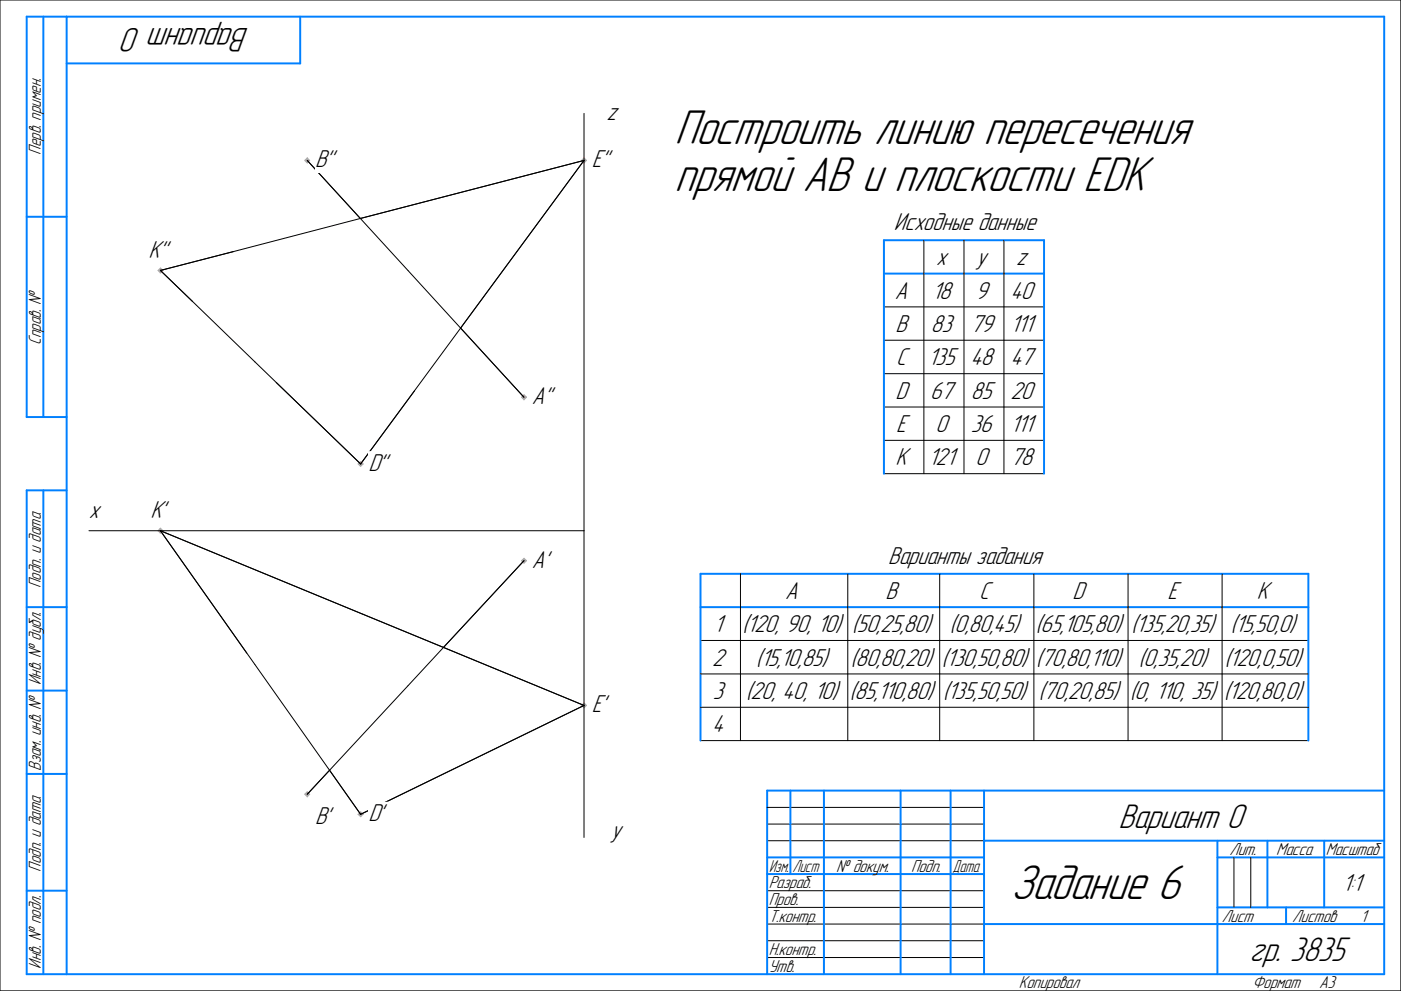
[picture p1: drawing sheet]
<svg xmlns="http://www.w3.org/2000/svg" width="420mm" height="297mm" viewBox="0 0 420 297" stroke-linecap="round" stroke-linejoin="round" font-family="sans-serif">
<defs><g id="words">
<g font-size="15.6">
<text x="202.2" y="43">Построить линию пересечения</text>
<text x="202.2" y="57.3">прямой AB и плоскости EDK</text>
<text x="303" y="269.6">Задание 6</text>
</g>
<g font-size="10.9">
<text x="74.7" y="8.5" transform="rotate(-180 74.7 8.5)">Вариант 0</text>
<text x="335.3" y="248">Вариант 0</text>
<text x="374.7" y="288">гр. 3835</text>
</g>
<g font-size="7.8">
<text x="181.9" y="36">z</text>
<text x="94.4" y="50.1">B''</text>
<text x="177.4" y="50.1">E''</text>
<text x="268" y="69">Исходные данные</text>
<text x="44.5" y="77.5">K''</text>
<text x="280.7" y="79.5">x</text>
<text x="292.7" y="79.5">y</text>
<text x="304.7" y="79.5">z</text>
<text x="268.3" y="89.5">A</text>
<text x="279.4" y="89.5">18</text>
<text x="292.5" y="89.5">9</text>
<text x="302.9" y="89.5">40</text>
<text x="268.5" y="99.5">B</text>
<text x="279.1" y="99.5">83</text>
<text x="290.9" y="99.5">79</text>
<text x="302.9" y="99.5">111</text>
<text x="268.7" y="109.5">C</text>
<text x="278.3" y="109.5">135</text>
<text x="290.9" y="109.5">48</text>
<text x="302.9" y="109.5">47</text>
<text x="268.5" y="119.5">D</text>
<text x="278.9" y="119.5">67</text>
<text x="291.1" y="119.5">85</text>
<text x="302.9" y="119.5">20</text>
<text x="159.4" y="121.1">А''</text>
<text x="268.7" y="129.5">E</text>
<text x="280.5" y="129.5">0</text>
<text x="291.1" y="129.5">36</text>
<text x="302.9" y="129.5">111</text>
<text x="110.4" y="141.1">D''</text>
<text x="268.5" y="139.5">K</text>
<text x="278.4" y="139.5">121</text>
<text x="292.5" y="139.5">0</text>
<text x="302.9" y="139.5">78</text>
<text x="26.7" y="155.3">x</text>
<text x="45.1" y="155.3">K'</text>
<text x="159.4" y="170.1">А'</text>
<text x="266.3" y="169">Варианты задания</text>
<text x="235.4" y="179.5">A</text>
<text x="265.5" y="179.5">B</text>
<text x="293.6" y="179.5">C</text>
<text x="321.6" y="179.5">D</text>
<text x="350" y="179.5">E</text>
<text x="376.8" y="179.5">K</text>
<text x="214" y="189.5">1</text>
<text x="222.5" y="189.5">(</text>
<text x="224" y="189.5">120, 90, 10)</text>
<text x="255.4" y="189.5">(50,25,80)</text>
<text x="284.7" y="189.5">(0,80,45)</text>
<text x="310.5" y="189.5">(</text>
<text x="311.9" y="189.5">65,105,80)</text>
<text x="339.1" y="189.5">(</text>
<text x="340.5" y="189.5">135,20,35)</text>
<text x="368.9" y="189.5">(15,50,0)</text>
<text x="213.5" y="199.5">2</text>
<text x="226.6" y="199.5">(15,10,85)</text>
<text x="255" y="199.5">(</text>
<text x="256.5" y="199.5">80,80,20)</text>
<text x="282.2" y="199.5">(</text>
<text x="283.7" y="199.5">130,50,80)</text>
<text x="310.6" y="199.5">(</text>
<text x="312.1" y="199.5">70,80,110)</text>
<text x="341.3" y="199.5">(0,35,20)</text>
<text x="367.1" y="199.5">(</text>
<text x="368.6" y="199.5">120,0,50)</text>
<text x="213.7" y="209.5">3</text>
<text x="223.6" y="209.5">(20, 40, 10)</text>
<text x="254.7" y="209.5">(</text>
<text x="256.1" y="209.5">85,110,80)</text>
<text x="282.6" y="209.5">(</text>
<text x="284.1" y="209.5">135,50,50)</text>
<text x="311.3" y="209.5">(70,20,85)</text>
<text x="338.7" y="209.5">(</text>
<text x="340.1" y="209.5">0, 110, 35)</text>
<text x="366.9" y="209.5">(</text>
<text x="368.4" y="209.5">120,80,0)</text>
<text x="177.4" y="213.5">E'</text>
<text x="213.5" y="219.5">4</text>
<text x="94.4" y="247.1">B'</text>
<text x="110.4" y="246.1">D'</text>
<text x="183.1" y="251.1">y</text>
<text x="402.4" y="267">1:1</text>
</g>
<g font-size="5.5">
<text x="12.3" y="46.4" transform="rotate(-90 12.3 46.4)">Перв. примен.</text>
<text x="12.3" y="103.3" transform="rotate(-90 12.3 103.3)">Справ. №</text>
<text x="12.3" y="176.2" transform="rotate(-90 12.3 176.2)">Подп. и дата</text>
<text x="12.3" y="205.3" transform="rotate(-90 12.3 205.3)">Инв. № дубл.</text>
<text x="12.3" y="231.1" transform="rotate(-90 12.3 231.1)">Взам. инв. №</text>
<text x="368.6" y="256.3">Лит.</text>
<text x="382.6" y="256.3">Масса</text>
<text x="397.5" y="256.3">Масштаб</text>
<text x="12.3" y="261.2" transform="rotate(-90 12.3 261.2)">Подп. и дата</text>
<text x="250.7" y="261.3">№ докум.</text>
<text x="273.1" y="261.3">Подп.</text>
<text x="230.5" y="266.3">Разраб.</text>
<text x="230.5" y="271.3">Пров.</text>
<text x="230.5" y="276.3">Т.контр.</text>
<text x="366.4" y="276.3">Лист</text>
<text x="387.4" y="276.3">Листов</text>
<text x="407.9" y="276.3">1</text>
<text x="230.5" y="286.3">Н.контр.</text>
<text x="12.3" y="290.3" transform="rotate(-90 12.3 290.3)">Инв. № подл.</text>
<text x="230.5" y="291.3">Утв.</text>
<text x="305.5" y="296.3">Копировал</text>
<text x="375.5" y="296.3">Формат</text>
<text x="395.5" y="296.3">A3</text>
</g>
<g font-size="5.4">
<text x="230.6" y="261.3">Изм.</text>
<text x="237.6" y="261.3">Лист</text>
<text x="285.6" y="261.3">Дата</text>
</g>
</g></defs>
<g fill="none" stroke="#ff8080" stroke-width=".3">
<path d="M91.4 48.1l.7 .8zM91.6 48.1l.5 .5zM91.9 48.1l.2 .2zM92.1 47.8l.3 .3zM92.1 47.8l-.2 .3zM92.1 48.3l.3-.2zM92.1 47.6l.5 .5zM92.1 47.6l-.5 .5zM92.1 47.3l.7 .8zM92.1 47.3l-.7 .8zM92.4 48.1h.2zM92.6 48.1l-.5 .5z"/>
<path d="M92.6 48.1h.2zM92.8 48.1l-.7 .8zM174.4 48.1l.7 .8zM174.6 48.1l.5-.5zM174.6 48.1l.5 .5zM174.8 48.1l.3 .2zM175.1 47.8l.2 .3zM175.1 47.8l-.3 .3zM175.1 47.6l.5 .5zM175.1 48.6l.5-.5zM175.1 47.3l.8 .8zM175.1 47.3l-.7 .8z"/>
<path d="M175.3 48.1l-.2 .2zM175.3 48.1h.3zM175.6 48.1h.3zM175.9 48.1l-.8 .8zM47.4 81.1l.7 .7zM47.6 81.1l.5-.5zM47.6 81.1l.5 .5zM47.8 81.1l.3 .2zM48.1 80.8l.2 .3zM48.1 80.8l-.3 .3zM48.1 81.3l.2-.2zM48.1 80.6l.5 .5z"/>
<path d="M48.1 81.6l.5-.5zM48.1 80.3l.8 .8zM48.1 80.3l-.7 .8zM48.1 81.8l.8-.7zM48.3 81.1h.3zM48.6 81.1h.3zM156.3 119.1l.8 .7zM156.6 119.1l.5 .5zM156.8 119.1l.3 .2zM157.1 118.8l.3 .3zM157.1 118.8l-.3 .3zM157.1 119.3l.3-.2z"/>
<path d="M157.1 118.6l.5 .5zM157.1 118.6l-.5 .5zM157.1 119.6l.5-.5zM157.1 118.3l.8 .8zM157.1 118.3l-.8 .8zM157.1 119.8l.8-.7zM157.4 119.1h.2zM157.6 119.1h.3zM107.4 139.1l.7-.8zM107.4 139.1l.7 .7zM107.6 139.1l.5-.5zM107.6 139.1l.5 .5z"/>
<path d="M107.9 139.1l.2 .2zM108.1 138.8l.3 .3zM108.1 138.8l-.2 .3zM108.1 139.3l.3-.2zM108.1 138.6l.5 .5zM108.1 138.3l.7 .8zM108.4 139.1h.2zM108.6 139.1l-.5 .5zM108.6 139.1h.2zM108.8 139.1l-.7 .7zM47.4 159.1l.7 .8zM47.6 159.1l.5 .5z"/>
<path d="M47.8 159.1l.3 .2zM48.1 158.8l.2 .3zM48.1 158.8l-.3 .3zM48.1 159.3l.2-.2zM48.1 158.6l.5 .5zM48.1 158.6l-.5 .5zM48.1 159.6l.5-.5zM48.1 158.3l.8 .8zM48.1 158.3l-.7 .8zM48.1 159.9l.8-.8zM48.3 159.1h.3zM48.6 159.1h.3z"/>
<path d="M156.3 168.1l.8-.8zM156.3 168.1l.8 .7zM156.6 168.1l.5-.5zM156.6 168.1l.5 .5zM156.8 168.1l.3-.2zM156.8 168.1l.3 .2zM157.1 167.9l.3 .2zM157.1 168.3l.3-.2zM157.1 167.6l.5 .5zM157.1 168.6l.5-.5zM157.1 167.3l.8 .8zM157.1 168.8l.8-.7z"/>
<path d="M157.4 168.1h.2zM157.6 168.1h.3zM174.4 211.5l.7 .7zM174.6 211.5l.5 .5zM174.8 211.5l.3 .2zM175.1 211.2l.2 .3zM175.1 211.2l-.3 .3zM175.1 211.7l.2-.2zM175.1 210.9l.5 .6zM175.1 210.9l-.5 .6zM175.1 212l.5-.5zM175.1 210.7l.8 .8z"/>
<path d="M175.1 210.7l-.7 .8zM175.1 212.2l.8-.7zM175.3 211.5h.3zM175.6 211.5h.3zM91.4 238.1l.7-.8zM91.4 238.1l.7 .7zM91.6 238.1l.5 .5zM91.9 238.1l.2 .2zM92.1 237.8l.3 .3zM92.1 237.8l-.2 .3zM92.1 238.3l.3-.2zM92.1 237.6l.5 .5z"/>
<path d="M92.1 237.6l-.5 .5zM92.1 237.3l.7 .8zM92.4 238.1h.2zM92.6 238.1l-.5 .5zM92.6 238.1h.2zM92.8 238.1l-.7 .7zM107.4 244.1l.7 .7zM107.6 244.1l.5-.5zM107.6 244.1l.5 .5zM107.9 244.1l.2 .2zM108.1 243.8l.3 .3zM108.1 243.8l-.2 .3z"/>
<path d="M108.1 244.3l.3-.2zM108.1 243.6l.5 .5zM108.1 243.3l.7 .8zM108.1 243.3l-.7 .8zM108.4 244.1h.2zM108.6 244.1l-.5 .5zM108.6 244.1h.2zM108.8 244.1l-.7 .7z"/>
</g>
<g fill="none" stroke="#000" stroke-width=".3">
<path d="M0 0v297zM0 0h420zM420 0v297zM175.1 34v125.1zM92.1 48.1l30.2 33zM92.1 48.1l15.9 17.4zM175.1 48.1l-67 91zM175.1 48.1l-37 50.2zM69.9 75.4l38.1-9.9zM108 65.5l67.1-17.4zM277 72v70zM289 72v70z"/>
<path d="M301 72v10zM48.1 81.1l21.8-5.7zM48.1 81.1l9.6 9.3zM57.7 90.4l18.7 18.1zM122.3 81.1l15.8 17.2zM138.1 98.3l19 20.8zM265 92h48zM301 82v10zM301 92v10zM76.4 108.5l31.7 30.6zM82.8 114.6l25.3 24.5zM124.3 117.1l-16.2 22z"/>
<path d="M265 102h48zM265 112h48zM301 102v10zM301 112v10zM265 122h48zM265 132h48zM301 122v10zM301 132v10zM26.7 159.1h148.4zM48.1 159.1l28.3 40.1zM48.1 159.1l127 52.4zM48.1 159.1l25.9 36.7z"/>
<path d="M48.1 159.1l60.8 25zM175.1 159.1v91.9zM265 142h48zM157.1 168.1l-24.1 26zM222 172v50zM254.2 172v10zM281.7 172v10zM310 172v10zM338.2 172v10zM366.4 172v10zM76.4 199.2l22.4 31.7zM108.9 184.1l24.1 10z"/>
<path d="M133 194.1l-10.7 11.4zM133 194.1l42.1 17.4zM210 192h182.3zM254.2 182v10zM254.2 192v30zM281.7 182v10zM281.7 192v30zM310 182v10zM310 192v30zM338.2 182v10zM338.2 192v30zM366.4 182v10z"/>
<path d="M366.4 192v30zM122.3 205.5l-23.5 25.4zM210 202h12zM210 212h12zM222 202h32.2zM222 212h32.2zM254.2 202h27.5zM254.2 212h27.5zM281.7 202h28.3zM281.7 212h28.3zM310 202h28.2zM310 212h28.2z"/>
<path d="M338.2 202h28.2zM338.2 212h28.2zM366.4 202h25.9zM366.4 212h25.9zM98.8 230.9l-6.7 7.2zM98.8 230.9l9.3 13.2zM210 222h182.3zM108.1 244.1l67-32.6zM230 247h65zM230 252h65zM230 242h65zM370 257v15z"/>
<path d="M375 257v15zM230 267h65zM230 272h65zM230 277h65zM0 297h420zM230 282h65zM230 287h65z"/>
</g>
<g fill="none" stroke="#0080ff" stroke-width=".59">
<path d="M8 5v120zM8 5h12zM13 5v120zM20 5v287zM20 5h395zM20 19h70zM90 5v14zM415 5v287zM8 65h12zM265 72h48zM265 72v70zM313 72v70z"/>
<path d="M265 82h48zM8 125h12zM8 147v145zM8 147h12zM13 147v145zM210 172h182.3zM210 172v50zM392.3 172v50zM8 182h12zM210 182h182.3zM8 207h12zM8 232h12z"/>
<path d="M230 237h185zM230 237v55zM237 237v25zM247 237v55zM270 237v55zM285 237v55zM295 237v55zM230 257h65zM295 252h120zM365 252v40zM365 257h15zM380 252v20z"/>
<path d="M380 257h35zM397 252v20zM8 267h12zM230 262h65zM295 277h70zM365 277h50zM365 272h50zM385.6 272v5zM8 292h12zM20 292h395z"/>
</g>
<g fill="#fff" stroke="#fff" stroke-width=".3">
<path d="M159.4 164.5h6.5zM159.4 164.5h6.5zM159.4 164.6h6.5zM159.4 164.6h6.5zM159.4 164.7h6.5zM159.4 164.7h6.5zM159.4 164.8h6.5zM159.4 164.8h6.5zM159.4 164.8h6.5zM159.4 164.9h6.5zM159.4 164.9h6.5zM159.4 165h6.5zM159.4 165h6.5zM159.4 165.1h6.5zM159.4 165.1h6.5zM159.4 165.1h6.5zM159.4 165.2h6.5zM159.4 165.2h6.5zM159.4 165.3h6.5zM159.4 165.3h6.5zM159.4 165.4h6.5zM159.4 165.4h6.5zM159.4 165.4h6.5zM159.4 165.5h6.5zM159.4 165.5h6.5zM159.4 165.6h6.5zM159.4 165.6h6.5zM159.4 165.7h6.5zM159.4 165.7h6.5zM159.4 165.7h6.5zM159.4 165.8h6.5zM159.4 165.8h6.5zM159.4 165.9h6.5zM159.4 165.9h6.5zM159.4 165.9h6.5zM159.4 166h6.5zM159.4 166h6.5zM159.4 166.1h6.5zM159.4 166.1h6.5zM159.4 166.2h6.5zM159.4 166.2h6.5zM159.4 166.2h6.5zM159.4 166.3h6.5zM159.4 166.3h6.5zM159.4 166.4h6.5zM159.4 166.4h6.5zM159.4 166.5h6.5zM159.4 166.5h6.5zM159.4 166.5h6.5zM159.4 166.6h6.5zM159.4 166.6h6.5zM159.4 166.7h6.5zM159.4 166.7h6.5zM159.4 166.8h6.5zM159.4 166.8h6.5zM159.4 166.8h6.5zM159.4 166.9h6.5zM159.4 166.9h6.5zM159.4 167h6.5zM159.4 167h6.5zM159.4 167h6.5zM159.4 167.1h6.5zM159.4 167.1h6.5zM159.4 167.2h6.5zM159.4 167.2h6.5zM159.4 167.3h6.5zM159.4 167.3h6.5zM159.4 167.3h6.5zM159.4 167.4h6.5zM159.4 167.4h6.5zM159.4 167.5h6.5zM159.4 167.5h6.5zM159.4 167.6h6.5zM159.4 167.6h6.5zM159.4 167.6h6.5zM159.4 167.7h6.5zM159.4 167.7h6.5zM159.4 167.8h6.5zM159.4 167.8h6.5zM159.4 167.9h6.5zM159.4 167.9h6.5zM159.4 167.9h6.5zM159.4 168h6.5zM159.4 168h6.5zM159.4 168.1h6.5zM159.4 168.1h6.5zM159.4 168.1h6.5zM159.4 168.2h6.5zM159.4 168.2h6.5zM159.4 168.3h6.5zM159.4 168.3h6.5zM159.4 168.4h6.5zM159.4 168.4h6.5zM159.4 168.4h6.5zM159.4 168.5h6.5zM159.4 168.5h6.5zM159.4 168.6h6.5zM159.4 168.6h6.5zM159.4 168.7h6.5zM159.4 168.7h6.5zM159.4 168.7h6.5zM159.4 168.8h6.5zM159.4 168.8h6.5zM159.4 168.9h6.5zM159.4 168.9h6.5zM159.4 169h6.5zM159.4 169h6.5zM159.4 169h6.5zM159.4 169.1h6.5zM159.4 169.1h6.5zM159.4 169.2h6.5zM159.4 169.2h6.5zM159.4 169.2h6.5zM159.4 169.3h6.5zM159.4 169.3h6.5zM159.4 169.4h6.5zM159.4 169.4h6.5zM159.4 169.5h6.5zM159.4 169.5h6.5zM159.4 169.5h6.5zM159.4 169.6h6.5zM159.4 169.6h6.5zM159.4 169.7h6.5zM159.4 169.7h6.5zM159.4 169.8h6.5zM159.4 169.8h6.5zM159.4 169.8h6.5zM159.4 169.9h6.5zM159.4 169.9h6.5zM159.4 170h6.5zM159.4 170h6.5zM159.4 170.1h6.5zM159.4 170.1h6.5zM159.4 170.1h6.5zM159.4 170.2h6.5zM159.4 170.2h6.5zM159.4 170.3h6.5zM159.4 170.3h6.5zM159.4 170.3h6.5zM159.4 170.4h6.5zM159.4 170.4h6.5zM159.4 170.5h6.5zM159.4 170.5h6.5zM159.4 170.6h6.5zM159.4 170.6h6.5zM159.4 170.6h6.5zM159.4 170.7h6.5zM159.4 170.7h6.5zM159.4 170.8h6.5zM159.4 170.8h6.5zM159.4 170.9h6.5zM159.4 170.9h6.5zM159.4 170.9h6.5zM159.4 171h6.5zM159.4 171h6.5zM159.4 171.1h6.5zM159.4 171.1h6.5zM159.4 171.2h6.5zM159.4 171.2h6.5zM159.4 171.2h6.5zM159.4 171.3h6.5zM159.4 171.3h6.5zM159.4 171.4h6.5zM159.4 171.4h6.5zM159.4 171.4h6.5zM159.4 171.5h6.5zM159.4 171.5h6.5zM159.4 171.6h6.5zM159.4 171.6h6.5z"/>
<path d="M159.4 115.5h7.6zM159.4 115.6h7.6zM159.4 115.6h7.6zM159.4 115.7h7.6zM159.4 115.7h7.6zM159.4 115.7h7.6zM159.4 115.8h7.6zM159.4 115.8h7.6zM159.4 115.9h7.6zM159.4 115.9h7.6zM159.4 116h7.6zM159.4 116h7.6zM159.4 116h7.6zM159.4 116.1h7.6zM159.4 116.1h7.6zM159.4 116.2h7.6zM159.4 116.2h7.6zM159.4 116.2h7.6zM159.4 116.3h7.6zM159.4 116.3h7.6zM159.4 116.4h7.6zM159.4 116.4h7.6zM159.4 116.5h7.6zM159.4 116.5h7.6zM159.4 116.5h7.6zM159.4 116.6h7.6zM159.4 116.6h7.6zM159.4 116.7h7.6zM159.4 116.7h7.6zM159.4 116.8h7.6zM159.4 116.8h7.6zM159.4 116.8h7.6zM159.4 116.9h7.6zM159.4 116.9h7.6zM159.4 117h7.6zM159.4 117h7.6zM159.4 117.1h7.6zM159.4 117.1h7.6zM159.4 117.1h7.6zM159.4 117.2h7.6zM159.4 117.2h7.6zM159.4 117.3h7.6zM159.4 117.3h7.6zM159.4 117.3h7.6zM159.4 117.4h7.6zM159.4 117.4h7.6zM159.4 117.5h7.6zM159.4 117.5h7.6zM159.4 117.6h7.6zM159.4 117.6h7.6zM159.4 117.6h7.6zM159.4 117.7h7.6zM159.4 117.7h7.6zM159.4 117.8h7.6zM159.4 117.8h7.6zM159.4 117.9h7.6zM159.4 117.9h7.6zM159.4 117.9h7.6zM159.4 118h7.6zM159.4 118h7.6zM159.4 118.1h7.6zM159.4 118.1h7.6zM159.4 118.2h7.6zM159.4 118.2h7.6zM159.4 118.2h7.6zM159.4 118.3h7.6zM159.4 118.3h7.6zM159.4 118.4h7.6zM159.4 118.4h7.6zM159.4 118.4h7.6zM159.4 118.5h7.6zM159.4 118.5h7.6zM159.4 118.6h7.6zM159.4 118.6h7.6zM159.4 118.7h7.6zM159.4 118.7h7.6zM159.4 118.7h7.6zM159.4 118.8h7.6zM159.4 118.8h7.6zM159.4 118.9h7.6zM159.4 118.9h7.6zM159.4 119h7.6zM159.4 119h7.6zM159.4 119h7.6zM159.4 119.1h7.6zM159.4 119.1h7.6zM159.4 119.2h7.6zM159.4 119.2h7.6zM159.4 119.3h7.6zM159.4 119.3h7.6zM159.4 119.3h7.6zM159.4 119.4h7.6zM159.4 119.4h7.6zM159.4 119.5h7.6zM159.4 119.5h7.6zM159.4 119.5h7.6zM159.4 119.6h7.6zM159.4 119.6h7.6zM159.4 119.7h7.6zM159.4 119.7h7.6zM159.4 119.8h7.6zM159.4 119.8h7.6zM159.4 119.8h7.6zM159.4 119.9h7.6zM159.4 119.9h7.6zM159.4 120h7.6zM159.4 120h7.6zM159.4 120.1h7.6zM159.4 120.1h7.6zM159.4 120.1h7.6zM159.4 120.2h7.6zM159.4 120.2h7.6zM159.4 120.3h7.6zM159.4 120.3h7.6zM159.4 120.4h7.6zM159.4 120.4h7.6zM159.4 120.4h7.6zM159.4 120.5h7.6zM159.4 120.5h7.6zM159.4 120.6h7.6zM159.4 120.6h7.6zM159.4 120.6h7.6zM159.4 120.7h7.6zM159.4 120.7h7.6zM159.4 120.8h7.6zM159.4 120.8h7.6zM159.4 120.9h7.6zM159.4 120.9h7.6zM159.4 120.9h7.6zM159.4 121h7.6zM159.4 121h7.6zM159.4 121.1h7.6zM159.4 121.1h7.6zM159.4 121.2h7.6zM159.4 121.2h7.6zM159.4 121.2h7.6zM159.4 121.3h7.6zM159.4 121.3h7.6zM159.4 121.4h7.6zM159.4 121.4h7.6zM159.4 121.5h7.6zM159.4 121.5h7.6zM159.4 121.5h7.6zM159.4 121.6h7.6zM159.4 121.6h7.6zM159.4 121.7h7.6zM159.4 121.7h7.6zM159.4 121.8h7.6zM159.4 121.8h7.6zM159.4 121.8h7.6zM159.4 121.9h7.6zM159.4 121.9h7.6zM159.4 122h7.6zM159.4 122h7.6zM159.4 122h7.6zM159.4 122.1h7.6zM159.4 122.1h7.6zM159.4 122.2h7.6zM159.4 122.2h7.6zM159.4 122.3h7.6zM159.4 122.3h7.6zM159.4 122.3h7.6zM159.4 122.4h7.6zM159.4 122.4h7.6zM159.4 122.5h7.6zM159.4 122.5h7.6zM159.4 122.6h7.6zM159.4 122.6h7.6z"/>
<path d="M94.4 241.5h6.1zM94.4 241.6h6.1zM94.4 241.6h6.1zM94.4 241.6h6.1zM94.4 241.7h6.1zM94.4 241.7h6.1zM94.4 241.8h6.1zM94.4 241.8h6.1zM94.4 241.9h6.1zM94.4 241.9h6.1zM94.4 241.9h6.1zM94.4 242h6.1zM94.4 242h6.1zM94.4 242.1h6.1zM94.4 242.1h6.1zM94.4 242.1h6.1zM94.4 242.2h6.1zM94.4 242.2h6.1zM94.4 242.3h6.1zM94.4 242.3h6.1zM94.4 242.4h6.1zM94.4 242.4h6.1zM94.4 242.4h6.1zM94.4 242.5h6.1zM94.4 242.5h6.1zM94.4 242.6h6.1zM94.4 242.6h6.1zM94.4 242.7h6.1zM94.4 242.7h6.1zM94.4 242.7h6.1zM94.4 242.8h6.1zM94.4 242.8h6.1zM94.4 242.9h6.1zM94.4 242.9h6.1zM94.4 243h6.1zM94.4 243h6.1zM94.4 243h6.1zM94.4 243.1h6.1zM94.4 243.1h6.1zM94.4 243.2h6.1zM94.4 243.2h6.1zM94.4 243.2h6.1zM94.4 243.3h6.1zM94.4 243.3h6.1zM94.4 243.4h6.1zM94.4 243.4h6.1zM94.4 243.5h6.1zM94.4 243.5h6.1zM94.4 243.5h6.1zM94.4 243.6h6.1zM94.4 243.6h6.1zM94.4 243.7h6.1zM94.4 243.7h6.1zM94.4 243.8h6.1zM94.4 243.8h6.1zM94.4 243.8h6.1zM94.4 243.9h6.1zM94.4 243.9h6.1zM94.4 244h6.1zM94.4 244h6.1zM94.4 244.1h6.1zM94.4 244.1h6.1zM94.4 244.1h6.1zM94.4 244.2h6.1zM94.4 244.2h6.1zM94.4 244.3h6.1zM94.4 244.3h6.1zM94.4 244.3h6.1zM94.4 244.4h6.1zM94.4 244.4h6.1zM94.4 244.5h6.1zM94.4 244.5h6.1zM94.4 244.6h6.1zM94.4 244.6h6.1zM94.4 244.6h6.1zM94.4 244.7h6.1zM94.4 244.7h6.1zM94.4 244.8h6.1zM94.4 244.8h6.1zM94.4 244.9h6.1zM94.4 244.9h6.1zM94.4 244.9h6.1zM94.4 245h6.1zM94.4 245h6.1zM94.4 245.1h6.1zM94.4 245.1h6.1zM94.4 245.2h6.1zM94.4 245.2h6.1zM94.4 245.2h6.1zM94.4 245.3h6.1zM94.4 245.3h6.1zM94.4 245.4h6.1zM94.4 245.4h6.1zM94.4 245.4h6.1zM94.4 245.5h6.1zM94.4 245.5h6.1zM94.4 245.6h6.1zM94.4 245.6h6.1zM94.4 245.7h6.1zM94.4 245.7h6.1zM94.4 245.7h6.1zM94.4 245.8h6.1zM94.4 245.8h6.1zM94.4 245.9h6.1zM94.4 245.9h6.1zM94.4 246h6.1zM94.4 246h6.1zM94.4 246h6.1zM94.4 246.1h6.1zM94.4 246.1h6.1zM94.4 246.2h6.1zM94.4 246.2h6.1zM94.4 246.3h6.1zM94.4 246.3h6.1zM94.4 246.3h6.1zM94.4 246.4h6.1zM94.4 246.4h6.1zM94.4 246.5h6.1zM94.4 246.5h6.1zM94.4 246.5h6.1zM94.4 246.6h6.1zM94.4 246.6h6.1zM94.4 246.7h6.1zM94.4 246.7h6.1zM94.4 246.8h6.1zM94.4 246.8h6.1zM94.4 246.8h6.1zM94.4 246.9h6.1zM94.4 246.9h6.1zM94.4 247h6.1zM94.4 247h6.1zM94.4 247.1h6.1zM94.4 247.1h6.1zM94.4 247.1h6.1zM94.4 247.2h6.1zM94.4 247.2h6.1zM94.4 247.3h6.1zM94.4 247.3h6.1zM94.4 247.4h6.1zM94.4 247.4h6.1zM94.4 247.4h6.1zM94.4 247.5h6.1zM94.4 247.5h6.1zM94.4 247.6h6.1zM94.4 247.6h6.1zM94.4 247.6h6.1zM94.4 247.7h6.1zM94.4 247.7h6.1zM94.4 247.8h6.1zM94.4 247.8h6.1zM94.4 247.9h6.1zM94.4 247.9h6.1zM94.4 247.9h6.1zM94.4 248h6.1zM94.4 248h6.1zM94.4 248.1h6.1zM94.4 248.1h6.1zM94.4 248.2h6.1zM94.4 248.2h6.1zM94.4 248.2h6.1zM94.4 248.3h6.1zM94.4 248.3h6.1zM94.4 248.4h6.1zM94.4 248.4h6.1zM94.4 248.5h6.1zM94.4 248.5h6.1zM94.4 248.5h6.1zM94.4 248.6h6.1zM94.4 248.6h6.1z"/>
<path d="M94.4 44.5h7.2zM94.4 44.6h7.2zM94.4 44.6h7.2zM94.4 44.7h7.2zM94.4 44.7h7.2zM94.4 44.7h7.2zM94.4 44.8h7.2zM94.4 44.8h7.2zM94.4 44.9h7.2zM94.4 44.9h7.2zM94.4 45h7.2zM94.4 45h7.2zM94.4 45h7.2zM94.4 45.1h7.2zM94.4 45.1h7.2zM94.4 45.2h7.2zM94.4 45.2h7.2zM94.4 45.3h7.2zM94.4 45.3h7.2zM94.4 45.3h7.2zM94.4 45.4h7.2zM94.4 45.4h7.2zM94.4 45.5h7.2zM94.4 45.5h7.2zM94.4 45.6h7.2zM94.4 45.6h7.2zM94.4 45.6h7.2zM94.4 45.7h7.2zM94.4 45.7h7.2zM94.4 45.8h7.2zM94.4 45.8h7.2zM94.4 45.8h7.2zM94.4 45.9h7.2zM94.4 45.9h7.2zM94.4 46h7.2zM94.4 46h7.2zM94.4 46.1h7.2zM94.4 46.1h7.2zM94.4 46.1h7.2zM94.4 46.2h7.2zM94.4 46.2h7.2zM94.4 46.3h7.2zM94.4 46.3h7.2zM94.4 46.4h7.2zM94.4 46.4h7.2zM94.4 46.4h7.2zM94.4 46.5h7.2zM94.4 46.5h7.2zM94.4 46.6h7.2zM94.4 46.6h7.2zM94.4 46.7h7.2zM94.4 46.7h7.2zM94.4 46.7h7.2zM94.4 46.8h7.2zM94.4 46.8h7.2zM94.4 46.9h7.2zM94.4 46.9h7.2zM94.4 46.9h7.2zM94.4 47h7.2zM94.4 47h7.2zM94.4 47.1h7.2zM94.4 47.1h7.2zM94.4 47.2h7.2zM94.4 47.2h7.2zM94.4 47.2h7.2zM94.4 47.3h7.2zM94.4 47.3h7.2zM94.4 47.4h7.2zM94.4 47.4h7.2zM94.4 47.5h7.2zM94.4 47.5h7.2zM94.4 47.5h7.2zM94.4 47.6h7.2zM94.4 47.6h7.2zM94.4 47.7h7.2zM94.4 47.7h7.2zM94.4 47.8h7.2zM94.4 47.8h7.2zM94.4 47.8h7.2zM94.4 47.9h7.2zM94.4 47.9h7.2zM94.4 48h7.2zM94.4 48h7.2zM94.4 48h7.2zM94.4 48.1h7.2zM94.4 48.1h7.2zM94.4 48.2h7.2zM94.4 48.2h7.2zM94.4 48.3h7.2zM94.4 48.3h7.2zM94.4 48.3h7.2zM94.4 48.4h7.2zM94.4 48.4h7.2zM94.4 48.5h7.2zM94.4 48.5h7.2zM94.4 48.6h7.2zM94.4 48.6h7.2zM94.4 48.6h7.2zM94.4 48.7h7.2zM94.4 48.7h7.2zM94.4 48.8h7.2zM94.4 48.8h7.2zM94.4 48.9h7.2zM94.4 48.9h7.2zM94.4 48.9h7.2zM94.4 49h7.2zM94.4 49h7.2zM94.4 49.1h7.2zM94.4 49.1h7.2zM94.4 49.1h7.2zM94.4 49.2h7.2zM94.4 49.2h7.2zM94.4 49.3h7.2zM94.4 49.3h7.2zM94.4 49.4h7.2zM94.4 49.4h7.2zM94.4 49.4h7.2zM94.4 49.5h7.2zM94.4 49.5h7.2zM94.4 49.6h7.2zM94.4 49.6h7.2zM94.4 49.7h7.2zM94.4 49.7h7.2zM94.4 49.7h7.2zM94.4 49.8h7.2zM94.4 49.8h7.2zM94.4 49.9h7.2zM94.4 49.9h7.2zM94.4 50h7.2zM94.4 50h7.2zM94.4 50h7.2zM94.4 50.1h7.2zM94.4 50.1h7.2zM94.4 50.2h7.2zM94.4 50.2h7.2zM94.4 50.2h7.2zM94.4 50.3h7.2zM94.4 50.3h7.2zM94.4 50.4h7.2zM94.4 50.4h7.2zM94.4 50.5h7.2zM94.4 50.5h7.2zM94.4 50.5h7.2zM94.4 50.6h7.2zM94.4 50.6h7.2zM94.4 50.7h7.2zM94.4 50.7h7.2zM94.4 50.8h7.2zM94.4 50.8h7.2zM94.4 50.8h7.2zM94.4 50.9h7.2zM94.4 50.9h7.2zM94.4 51h7.2zM94.4 51h7.2zM94.4 51.1h7.2zM94.4 51.1h7.2zM94.4 51.1h7.2zM94.4 51.2h7.2zM94.4 51.2h7.2zM94.4 51.3h7.2zM94.4 51.3h7.2zM94.4 51.4h7.2zM94.4 51.4h7.2zM94.4 51.4h7.2zM94.4 51.5h7.2zM94.4 51.5h7.2zM94.4 51.6h7.2zM94.4 51.6h7.2z"/>
<path d="M110.4 240.5h6.1zM110.4 240.5h6.1zM110.4 240.6h6.1zM110.4 240.6h6.1zM110.4 240.7h6.1zM110.4 240.7h6.1zM110.4 240.7h6.1zM110.4 240.8h6.1zM110.4 240.8h6.1zM110.4 240.9h6.1zM110.4 240.9h6.1zM110.4 241h6.1zM110.4 241h6.1zM110.4 241h6.1zM110.4 241.1h6.1zM110.4 241.1h6.1zM110.4 241.2h6.1zM110.4 241.2h6.1zM110.4 241.3h6.1zM110.4 241.3h6.1zM110.4 241.3h6.1zM110.4 241.4h6.1zM110.4 241.4h6.1zM110.4 241.5h6.1zM110.4 241.5h6.1zM110.4 241.6h6.1zM110.4 241.6h6.1zM110.4 241.6h6.1zM110.4 241.7h6.1zM110.4 241.7h6.1zM110.4 241.8h6.1zM110.4 241.8h6.1zM110.4 241.9h6.1zM110.4 241.9h6.1zM110.4 241.9h6.1zM110.4 242h6.1zM110.4 242h6.1zM110.4 242.1h6.1zM110.4 242.1h6.1zM110.4 242.1h6.1zM110.4 242.2h6.1zM110.4 242.2h6.1zM110.4 242.3h6.1zM110.4 242.3h6.1zM110.4 242.4h6.1zM110.4 242.4h6.1zM110.4 242.4h6.1zM110.4 242.5h6.1zM110.4 242.5h6.1zM110.4 242.6h6.1zM110.4 242.6h6.1zM110.4 242.7h6.1zM110.4 242.7h6.1zM110.4 242.7h6.1zM110.4 242.8h6.1zM110.4 242.8h6.1zM110.4 242.9h6.1zM110.4 242.9h6.1zM110.4 243h6.1zM110.4 243h6.1zM110.4 243h6.1zM110.4 243.1h6.1zM110.4 243.1h6.1zM110.4 243.2h6.1zM110.4 243.2h6.1zM110.4 243.2h6.1zM110.4 243.3h6.1zM110.4 243.3h6.1zM110.4 243.4h6.1zM110.4 243.4h6.1zM110.4 243.5h6.1zM110.4 243.5h6.1zM110.4 243.5h6.1zM110.4 243.6h6.1zM110.4 243.6h6.1zM110.4 243.7h6.1zM110.4 243.7h6.1zM110.4 243.8h6.1zM110.4 243.8h6.1zM110.4 243.8h6.1zM110.4 243.9h6.1zM110.4 243.9h6.1zM110.4 244h6.1zM110.4 244h6.1zM110.4 244.1h6.1zM110.4 244.1h6.1zM110.4 244.1h6.1zM110.4 244.2h6.1zM110.4 244.2h6.1zM110.4 244.3h6.1zM110.4 244.3h6.1zM110.4 244.3h6.1zM110.4 244.4h6.1zM110.4 244.4h6.1zM110.4 244.5h6.1zM110.4 244.5h6.1zM110.4 244.6h6.1zM110.4 244.6h6.1zM110.4 244.6h6.1zM110.4 244.7h6.1zM110.4 244.7h6.1zM110.4 244.8h6.1zM110.4 244.8h6.1zM110.4 244.9h6.1zM110.4 244.9h6.1zM110.4 244.9h6.1zM110.4 245h6.1zM110.4 245h6.1zM110.4 245.1h6.1zM110.4 245.1h6.1zM110.4 245.2h6.1zM110.4 245.2h6.1zM110.4 245.2h6.1zM110.4 245.3h6.1zM110.4 245.3h6.1zM110.4 245.4h6.1zM110.4 245.4h6.1zM110.4 245.4h6.1zM110.4 245.5h6.1zM110.4 245.5h6.1zM110.4 245.6h6.1zM110.4 245.6h6.1zM110.4 245.7h6.1zM110.4 245.7h6.1zM110.4 245.7h6.1zM110.4 245.8h6.1zM110.4 245.8h6.1zM110.4 245.9h6.1zM110.4 245.9h6.1zM110.4 246h6.1zM110.4 246h6.1zM110.4 246h6.1zM110.4 246.1h6.1zM110.4 246.1h6.1zM110.4 246.2h6.1zM110.4 246.2h6.1zM110.4 246.3h6.1zM110.4 246.3h6.1zM110.4 246.3h6.1zM110.4 246.4h6.1zM110.4 246.4h6.1zM110.4 246.5h6.1zM110.4 246.5h6.1zM110.4 246.5h6.1zM110.4 246.6h6.1zM110.4 246.6h6.1zM110.4 246.7h6.1zM110.4 246.7h6.1zM110.4 246.8h6.1zM110.4 246.8h6.1zM110.4 246.8h6.1zM110.4 246.9h6.1zM110.4 246.9h6.1zM110.4 247h6.1zM110.4 247h6.1zM110.4 247.1h6.1zM110.4 247.1h6.1zM110.4 247.1h6.1zM110.4 247.2h6.1zM110.4 247.2h6.1zM110.4 247.3h6.1zM110.4 247.3h6.1zM110.4 247.4h6.1zM110.4 247.4h6.1zM110.4 247.4h6.1zM110.4 247.5h6.1zM110.4 247.5h6.1zM110.4 247.6h6.1zM110.4 247.6h6.1z"/>
<path d="M110.4 135.5h7.2zM110.4 135.6h7.2zM110.4 135.6h7.2zM110.4 135.6h7.2zM110.4 135.7h7.2zM110.4 135.7h7.2zM110.4 135.8h7.2zM110.4 135.8h7.2zM110.4 135.8h7.2zM110.4 135.9h7.2zM110.4 135.9h7.2zM110.4 136h7.2zM110.4 136h7.2zM110.4 136.1h7.2zM110.4 136.1h7.2zM110.4 136.1h7.2zM110.4 136.2h7.2zM110.4 136.2h7.2zM110.4 136.3h7.2zM110.4 136.3h7.2zM110.4 136.4h7.2zM110.4 136.4h7.2zM110.4 136.4h7.2zM110.4 136.5h7.2zM110.4 136.5h7.2zM110.4 136.6h7.2zM110.4 136.6h7.2zM110.4 136.7h7.2zM110.4 136.7h7.2zM110.4 136.7h7.2zM110.4 136.8h7.2zM110.4 136.8h7.2zM110.4 136.9h7.2zM110.4 136.9h7.2zM110.4 136.9h7.2zM110.4 137h7.2zM110.4 137h7.2zM110.4 137.1h7.2zM110.4 137.1h7.2zM110.4 137.2h7.2zM110.4 137.2h7.2zM110.4 137.2h7.2zM110.4 137.3h7.2zM110.4 137.3h7.2zM110.4 137.4h7.2zM110.4 137.4h7.2zM110.4 137.5h7.2zM110.4 137.5h7.2zM110.4 137.5h7.2zM110.4 137.6h7.2zM110.4 137.6h7.2zM110.4 137.7h7.2zM110.4 137.7h7.2zM110.4 137.8h7.2zM110.4 137.8h7.2zM110.4 137.8h7.2zM110.4 137.9h7.2zM110.4 137.9h7.2zM110.4 138h7.2zM110.4 138h7.2zM110.4 138h7.2zM110.4 138.1h7.2zM110.4 138.1h7.2zM110.4 138.2h7.2zM110.4 138.2h7.2zM110.4 138.3h7.2zM110.4 138.3h7.2zM110.4 138.3h7.2zM110.4 138.4h7.2zM110.4 138.4h7.2zM110.4 138.5h7.2zM110.4 138.5h7.2zM110.4 138.6h7.2zM110.4 138.6h7.2zM110.4 138.6h7.2zM110.4 138.7h7.2zM110.4 138.7h7.2zM110.4 138.8h7.2zM110.4 138.8h7.2zM110.4 138.9h7.2zM110.4 138.9h7.2zM110.4 138.9h7.2zM110.4 139h7.2zM110.4 139h7.2zM110.4 139.1h7.2zM110.4 139.1h7.2zM110.4 139.1h7.2zM110.4 139.2h7.2zM110.4 139.2h7.2zM110.4 139.3h7.2zM110.4 139.3h7.2zM110.4 139.4h7.2zM110.4 139.4h7.2zM110.4 139.4h7.2zM110.4 139.5h7.2zM110.4 139.5h7.2zM110.4 139.6h7.2zM110.4 139.6h7.2zM110.4 139.7h7.2zM110.4 139.7h7.2zM110.4 139.7h7.2zM110.4 139.8h7.2zM110.4 139.8h7.2zM110.4 139.9h7.2zM110.4 139.9h7.2zM110.4 140h7.2zM110.4 140h7.2zM110.4 140h7.2zM110.4 140.1h7.2zM110.4 140.1h7.2zM110.4 140.2h7.2zM110.4 140.2h7.2zM110.4 140.3h7.2zM110.4 140.3h7.2zM110.4 140.3h7.2zM110.4 140.4h7.2zM110.4 140.4h7.2zM110.4 140.5h7.2zM110.4 140.5h7.2zM110.4 140.5h7.2zM110.4 140.6h7.2zM110.4 140.6h7.2zM110.4 140.7h7.2zM110.4 140.7h7.2zM110.4 140.8h7.2zM110.4 140.8h7.2zM110.4 140.8h7.2zM110.4 140.9h7.2zM110.4 140.9h7.2zM110.4 141h7.2zM110.4 141h7.2zM110.4 141.1h7.2zM110.4 141.1h7.2zM110.4 141.1h7.2zM110.4 141.2h7.2zM110.4 141.2h7.2zM110.4 141.3h7.2zM110.4 141.3h7.2zM110.4 141.4h7.2zM110.4 141.4h7.2zM110.4 141.4h7.2zM110.4 141.5h7.2zM110.4 141.5h7.2zM110.4 141.6h7.2zM110.4 141.6h7.2zM110.4 141.6h7.2zM110.4 141.7h7.2zM110.4 141.7h7.2zM110.4 141.8h7.2zM110.4 141.8h7.2zM110.4 141.9h7.2zM110.4 141.9h7.2zM110.4 141.9h7.2zM110.4 142h7.2zM110.4 142h7.2zM110.4 142.1h7.2zM110.4 142.1h7.2zM110.4 142.2h7.2zM110.4 142.2h7.2zM110.4 142.2h7.2zM110.4 142.3h7.2zM110.4 142.3h7.2zM110.4 142.4h7.2zM110.4 142.4h7.2zM110.4 142.5h7.2zM110.4 142.5h7.2zM110.4 142.5h7.2zM110.4 142.6h7.2zM110.4 142.6h7.2z"/>
<path d="M177.5 207.9h5.6zM177.5 207.9h5.6zM177.5 207.9h5.6zM177.5 208h5.6zM177.5 208h5.6zM177.5 208.1h5.6zM177.5 208.1h5.6zM177.5 208.2h5.6zM177.5 208.2h5.6zM177.5 208.2h5.6zM177.5 208.3h5.6zM177.5 208.3h5.6zM177.5 208.4h5.6zM177.5 208.4h5.6zM177.5 208.4h5.6zM177.5 208.5h5.6zM177.5 208.5h5.6zM177.5 208.6h5.6zM177.5 208.6h5.6zM177.5 208.7h5.6zM177.5 208.7h5.6zM177.5 208.7h5.6zM177.5 208.8h5.6zM177.5 208.8h5.6zM177.5 208.9h5.6zM177.5 208.9h5.6zM177.5 209h5.6zM177.5 209h5.6zM177.5 209h5.6zM177.5 209.1h5.6zM177.5 209.1h5.6zM177.5 209.2h5.6zM177.5 209.2h5.6zM177.5 209.3h5.6zM177.5 209.3h5.6zM177.5 209.3h5.6zM177.5 209.4h5.6zM177.5 209.4h5.6zM177.5 209.5h5.6zM177.5 209.5h5.6zM177.5 209.5h5.6zM177.5 209.6h5.6zM177.5 209.6h5.6zM177.5 209.7h5.6zM177.5 209.7h5.6zM177.5 209.8h5.6zM177.5 209.8h5.6zM177.5 209.8h5.6zM177.5 209.9h5.6zM177.5 209.9h5.6zM177.5 210h5.6zM177.5 210h5.6zM177.5 210.1h5.6zM177.5 210.1h5.6zM177.5 210.1h5.6zM177.5 210.2h5.6zM177.5 210.2h5.6zM177.5 210.3h5.6zM177.5 210.3h5.6zM177.5 210.4h5.6zM177.5 210.4h5.6zM177.5 210.4h5.6zM177.5 210.5h5.6zM177.5 210.5h5.6zM177.5 210.6h5.6zM177.5 210.6h5.6zM177.5 210.7h5.6zM177.5 210.7h5.6zM177.5 210.7h5.6zM177.5 210.8h5.6zM177.5 210.8h5.6zM177.5 210.9h5.6zM177.5 210.9h5.6zM177.5 210.9h5.6zM177.5 211h5.6zM177.5 211h5.6zM177.5 211.1h5.6zM177.5 211.1h5.6zM177.5 211.2h5.6zM177.5 211.2h5.6zM177.5 211.2h5.6zM177.5 211.3h5.6zM177.5 211.3h5.6zM177.5 211.4h5.6zM177.5 211.4h5.6zM177.5 211.5h5.6zM177.5 211.5h5.6zM177.5 211.5h5.6zM177.5 211.6h5.6zM177.5 211.6h5.6zM177.5 211.7h5.6zM177.5 211.7h5.6zM177.5 211.8h5.6zM177.5 211.8h5.6zM177.5 211.8h5.6zM177.5 211.9h5.6zM177.5 211.9h5.6zM177.5 212h5.6zM177.5 212h5.6zM177.5 212h5.6zM177.5 212.1h5.6zM177.5 212.1h5.6zM177.5 212.2h5.6zM177.5 212.2h5.6zM177.5 212.3h5.6zM177.5 212.3h5.6zM177.5 212.3h5.6zM177.5 212.4h5.6zM177.5 212.4h5.6zM177.5 212.5h5.6zM177.5 212.5h5.6zM177.5 212.6h5.6zM177.5 212.6h5.6zM177.5 212.6h5.6zM177.5 212.7h5.6zM177.5 212.7h5.6zM177.5 212.8h5.6zM177.5 212.8h5.6zM177.5 212.9h5.6zM177.5 212.9h5.6zM177.5 212.9h5.6zM177.5 213h5.6zM177.5 213h5.6zM177.5 213.1h5.6zM177.5 213.1h5.6zM177.5 213.1h5.6zM177.5 213.2h5.6zM177.5 213.2h5.6zM177.5 213.3h5.6zM177.5 213.3h5.6zM177.5 213.4h5.6zM177.5 213.4h5.6zM177.5 213.4h5.6zM177.5 213.5h5.6zM177.5 213.5h5.6zM177.5 213.6h5.6zM177.5 213.6h5.6zM177.5 213.7h5.6zM177.5 213.7h5.6zM177.5 213.7h5.6zM177.5 213.8h5.6zM177.5 213.8h5.6zM177.5 213.9h5.6zM177.5 213.9h5.6zM177.5 214h5.6zM177.5 214h5.6zM177.5 214h5.6zM177.5 214.1h5.6zM177.5 214.1h5.6zM177.5 214.2h5.6zM177.5 214.2h5.6zM177.5 214.2h5.6zM177.5 214.3h5.6zM177.5 214.3h5.6zM177.5 214.4h5.6zM177.5 214.4h5.6zM177.5 214.5h5.6zM177.5 214.5h5.6zM177.5 214.5h5.6zM177.5 214.6h5.6zM177.5 214.6h5.6zM177.5 214.7h5.6zM177.5 214.7h5.6zM177.5 214.8h5.6zM177.5 214.8h5.6zM177.5 214.8h5.6zM177.5 214.9h5.6zM177.5 214.9h5.6zM177.5 215h5.6z"/>
<path d="M177.5 44.5h6.6zM177.5 44.6h6.6zM177.5 44.6h6.6zM177.5 44.7h6.6zM177.5 44.7h6.6zM177.5 44.7h6.6zM177.5 44.8h6.6zM177.5 44.8h6.6zM177.5 44.9h6.6zM177.5 44.9h6.6zM177.5 45h6.6zM177.5 45h6.6zM177.5 45h6.6zM177.5 45.1h6.6zM177.5 45.1h6.6zM177.5 45.2h6.6zM177.5 45.2h6.6zM177.5 45.3h6.6zM177.5 45.3h6.6zM177.5 45.3h6.6zM177.5 45.4h6.6zM177.5 45.4h6.6zM177.5 45.5h6.6zM177.5 45.5h6.6zM177.5 45.6h6.6zM177.5 45.6h6.6zM177.5 45.6h6.6zM177.5 45.7h6.6zM177.5 45.7h6.6zM177.5 45.8h6.6zM177.5 45.8h6.6zM177.5 45.8h6.6zM177.5 45.9h6.6zM177.5 45.9h6.6zM177.5 46h6.6zM177.5 46h6.6zM177.5 46.1h6.6zM177.5 46.1h6.6zM177.5 46.1h6.6zM177.5 46.2h6.6zM177.5 46.2h6.6zM177.5 46.3h6.6zM177.5 46.3h6.6zM177.5 46.4h6.6zM177.5 46.4h6.6zM177.5 46.4h6.6zM177.5 46.5h6.6zM177.5 46.5h6.6zM177.5 46.6h6.6zM177.5 46.6h6.6zM177.5 46.7h6.6zM177.5 46.7h6.6zM177.5 46.7h6.6zM177.5 46.8h6.6zM177.5 46.8h6.6zM177.5 46.9h6.6zM177.5 46.9h6.6zM177.5 46.9h6.6zM177.5 47h6.6zM177.5 47h6.6zM177.5 47.1h6.6zM177.5 47.1h6.6zM177.5 47.2h6.6zM177.5 47.2h6.6zM177.5 47.2h6.6zM177.5 47.3h6.6zM177.5 47.3h6.6zM177.5 47.4h6.6zM177.5 47.4h6.6zM177.5 47.5h6.6zM177.5 47.5h6.6zM177.5 47.5h6.6zM177.5 47.6h6.6zM177.5 47.6h6.6zM177.5 47.7h6.6zM177.5 47.7h6.6zM177.5 47.8h6.6zM177.5 47.8h6.6zM177.5 47.8h6.6zM177.5 47.9h6.6zM177.5 47.9h6.6zM177.5 48h6.6zM177.5 48h6.6zM177.5 48h6.6zM177.5 48.1h6.6zM177.5 48.1h6.6zM177.5 48.2h6.6zM177.5 48.2h6.6zM177.5 48.3h6.6zM177.5 48.3h6.6zM177.5 48.3h6.6zM177.5 48.4h6.6zM177.5 48.4h6.6zM177.5 48.5h6.6zM177.5 48.5h6.6zM177.5 48.6h6.6zM177.5 48.6h6.6zM177.5 48.6h6.6zM177.5 48.7h6.6zM177.5 48.7h6.6zM177.5 48.8h6.6zM177.5 48.8h6.6zM177.5 48.9h6.6zM177.5 48.9h6.6zM177.5 48.9h6.6zM177.5 49h6.6zM177.5 49h6.6zM177.5 49.1h6.6zM177.5 49.1h6.6zM177.5 49.1h6.6zM177.5 49.2h6.6zM177.5 49.2h6.6zM177.5 49.3h6.6zM177.5 49.3h6.6zM177.5 49.4h6.6zM177.5 49.4h6.6zM177.5 49.4h6.6zM177.5 49.5h6.6zM177.5 49.5h6.6zM177.5 49.6h6.6zM177.5 49.6h6.6zM177.5 49.7h6.6zM177.5 49.7h6.6zM177.5 49.7h6.6zM177.5 49.8h6.6zM177.5 49.8h6.6zM177.5 49.9h6.6zM177.5 49.9h6.6zM177.5 50h6.6zM177.5 50h6.6zM177.5 50h6.6zM177.5 50.1h6.6zM177.5 50.1h6.6zM177.5 50.2h6.6zM177.5 50.2h6.6zM177.5 50.2h6.6zM177.5 50.3h6.6zM177.5 50.3h6.6zM177.5 50.4h6.6zM177.5 50.4h6.6zM177.5 50.5h6.6zM177.5 50.5h6.6zM177.5 50.5h6.6zM177.5 50.6h6.6zM177.5 50.6h6.6zM177.5 50.7h6.6zM177.5 50.7h6.6zM177.5 50.8h6.6zM177.5 50.8h6.6zM177.5 50.8h6.6zM177.5 50.9h6.6zM177.5 50.9h6.6zM177.5 51h6.6zM177.5 51h6.6zM177.5 51.1h6.6zM177.5 51.1h6.6zM177.5 51.1h6.6zM177.5 51.2h6.6zM177.5 51.2h6.6zM177.5 51.3h6.6zM177.5 51.3h6.6zM177.5 51.4h6.6zM177.5 51.4h6.6zM177.5 51.4h6.6zM177.5 51.5h6.6zM177.5 51.5h6.6zM177.5 51.6h6.6zM177.5 51.6h6.6z"/>
<path d="M45.1 149.7h6zM45.1 149.7h6zM45.1 149.8h6zM45.1 149.8h6zM45.1 149.9h6zM45.1 149.9h6zM45.1 149.9h6zM45.1 150h6zM45.1 150h6zM45.1 150.1h6zM45.1 150.1h6zM45.1 150.2h6zM45.1 150.2h6zM45.1 150.2h6zM45.1 150.3h6zM45.1 150.3h6zM45.1 150.4h6zM45.1 150.4h6zM45.1 150.5h6zM45.1 150.5h6zM45.1 150.5h6zM45.1 150.6h6zM45.1 150.6h6zM45.1 150.7h6zM45.1 150.7h6zM45.1 150.7h6zM45.1 150.8h6zM45.1 150.8h6zM45.1 150.9h6zM45.1 150.9h6zM45.1 151h6zM45.1 151h6zM45.1 151h6zM45.1 151.1h6zM45.1 151.1h6zM45.1 151.2h6zM45.1 151.2h6zM45.1 151.3h6zM45.1 151.3h6zM45.1 151.3h6zM45.1 151.4h6zM45.1 151.4h6zM45.1 151.5h6zM45.1 151.5h6zM45.1 151.6h6zM45.1 151.6h6zM45.1 151.6h6zM45.1 151.7h6zM45.1 151.7h6zM45.1 151.8h6zM45.1 151.8h6zM45.1 151.8h6zM45.1 151.9h6zM45.1 151.9h6zM45.1 152h6zM45.1 152h6zM45.1 152.1h6zM45.1 152.1h6zM45.1 152.1h6zM45.1 152.2h6zM45.1 152.2h6zM45.1 152.3h6zM45.1 152.3h6zM45.1 152.4h6zM45.1 152.4h6zM45.1 152.4h6zM45.1 152.5h6zM45.1 152.5h6zM45.1 152.6h6zM45.1 152.6h6zM45.1 152.7h6zM45.1 152.7h6zM45.1 152.7h6zM45.1 152.8h6zM45.1 152.8h6zM45.1 152.9h6zM45.1 152.9h6zM45.1 153h6zM45.1 153h6zM45.1 153h6zM45.1 153.1h6zM45.1 153.1h6zM45.1 153.2h6zM45.1 153.2h6zM45.1 153.2h6zM45.1 153.3h6zM45.1 153.3h6zM45.1 153.4h6zM45.1 153.4h6zM45.1 153.5h6zM45.1 153.5h6zM45.1 153.5h6zM45.1 153.6h6zM45.1 153.6h6zM45.1 153.7h6zM45.1 153.7h6zM45.1 153.8h6zM45.1 153.8h6zM45.1 153.8h6zM45.1 153.9h6zM45.1 153.9h6zM45.1 154h6zM45.1 154h6zM45.1 154.1h6zM45.1 154.1h6zM45.1 154.1h6zM45.1 154.2h6zM45.1 154.2h6zM45.1 154.3h6zM45.1 154.3h6zM45.1 154.3h6zM45.1 154.4h6zM45.1 154.4h6zM45.1 154.5h6zM45.1 154.5h6zM45.1 154.6h6zM45.1 154.6h6zM45.1 154.6h6zM45.1 154.7h6zM45.1 154.7h6zM45.1 154.8h6zM45.1 154.8h6zM45.1 154.9h6zM45.1 154.9h6zM45.1 154.9h6zM45.1 155h6zM45.1 155h6zM45.1 155.1h6zM45.1 155.1h6zM45.1 155.2h6zM45.1 155.2h6zM45.1 155.2h6zM45.1 155.3h6zM45.1 155.3h6zM45.1 155.4h6zM45.1 155.4h6zM45.1 155.4h6zM45.1 155.5h6zM45.1 155.5h6zM45.1 155.6h6zM45.1 155.6h6zM45.1 155.7h6zM45.1 155.7h6zM45.1 155.7h6zM45.1 155.8h6zM45.1 155.8h6zM45.1 155.9h6zM45.1 155.9h6zM45.1 156h6zM45.1 156h6zM45.1 156h6zM45.1 156.1h6zM45.1 156.1h6zM45.1 156.2h6zM45.1 156.2h6zM45.1 156.3h6zM45.1 156.3h6zM45.1 156.3h6zM45.1 156.4h6zM45.1 156.4h6zM45.1 156.5h6zM45.1 156.5h6zM45.1 156.5h6zM45.1 156.6h6zM45.1 156.6h6zM45.1 156.7h6zM45.1 156.7h6zM45.1 156.8h6z"/>
<path d="M44.5 71.8h7.1zM44.5 71.9h7.1zM44.5 71.9h7.1zM44.5 72h7.1zM44.5 72h7.1zM44.5 72.1h7.1zM44.5 72.1h7.1zM44.5 72.1h7.1zM44.5 72.2h7.1zM44.5 72.2h7.1zM44.5 72.3h7.1zM44.5 72.3h7.1zM44.5 72.3h7.1zM44.5 72.4h7.1zM44.5 72.4h7.1zM44.5 72.5h7.1zM44.5 72.5h7.1zM44.5 72.6h7.1zM44.5 72.6h7.1zM44.5 72.6h7.1zM44.5 72.7h7.1zM44.5 72.7h7.1zM44.5 72.8h7.1zM44.5 72.8h7.1zM44.5 72.9h7.1zM44.5 72.9h7.1zM44.5 72.9h7.1zM44.5 73h7.1zM44.5 73h7.1zM44.5 73.1h7.1zM44.5 73.1h7.1zM44.5 73.2h7.1zM44.5 73.2h7.1zM44.5 73.2h7.1zM44.5 73.3h7.1zM44.5 73.3h7.1zM44.5 73.4h7.1zM44.5 73.4h7.1zM44.5 73.4h7.1zM44.5 73.5h7.1zM44.5 73.5h7.1zM44.5 73.6h7.1zM44.5 73.6h7.1zM44.5 73.7h7.1zM44.5 73.7h7.1zM44.5 73.7h7.1zM44.5 73.8h7.1zM44.5 73.8h7.1zM44.5 73.9h7.1zM44.5 73.9h7.1zM44.5 74h7.1zM44.5 74h7.1zM44.5 74h7.1zM44.5 74.1h7.1zM44.5 74.1h7.1zM44.5 74.2h7.1zM44.5 74.2h7.1zM44.5 74.3h7.1zM44.5 74.3h7.1zM44.5 74.3h7.1zM44.5 74.4h7.1zM44.5 74.4h7.1zM44.5 74.5h7.1zM44.5 74.5h7.1zM44.5 74.5h7.1zM44.5 74.6h7.1zM44.5 74.6h7.1zM44.5 74.7h7.1zM44.5 74.7h7.1zM44.5 74.8h7.1zM44.5 74.8h7.1zM44.5 74.8h7.1zM44.5 74.9h7.1zM44.5 74.9h7.1zM44.5 75h7.1zM44.5 75h7.1zM44.5 75.1h7.1zM44.5 75.1h7.1zM44.5 75.1h7.1zM44.5 75.2h7.1zM44.5 75.2h7.1zM44.5 75.3h7.1zM44.5 75.3h7.1zM44.5 75.4h7.1zM44.5 75.4h7.1zM44.5 75.4h7.1zM44.5 75.5h7.1zM44.5 75.5h7.1zM44.5 75.6h7.1zM44.5 75.6h7.1zM44.5 75.6h7.1zM44.5 75.7h7.1zM44.5 75.7h7.1zM44.5 75.8h7.1zM44.5 75.8h7.1zM44.5 75.9h7.1zM44.5 75.9h7.1zM44.5 75.9h7.1zM44.5 76h7.1zM44.5 76h7.1zM44.5 76.1h7.1zM44.5 76.1h7.1zM44.5 76.2h7.1zM44.5 76.2h7.1zM44.5 76.2h7.1zM44.5 76.3h7.1zM44.5 76.3h7.1zM44.5 76.4h7.1zM44.5 76.4h7.1zM44.5 76.5h7.1zM44.5 76.5h7.1zM44.5 76.5h7.1zM44.5 76.6h7.1zM44.5 76.6h7.1zM44.5 76.7h7.1zM44.5 76.7h7.1zM44.5 76.8h7.1zM44.5 76.8h7.1zM44.5 76.8h7.1zM44.5 76.9h7.1zM44.5 76.9h7.1zM44.5 77h7.1zM44.5 77h7.1zM44.5 77h7.1zM44.5 77.1h7.1zM44.5 77.1h7.1zM44.5 77.2h7.1zM44.5 77.2h7.1zM44.5 77.3h7.1zM44.5 77.3h7.1zM44.5 77.3h7.1zM44.5 77.4h7.1zM44.5 77.4h7.1zM44.5 77.5h7.1zM44.5 77.5h7.1zM44.5 77.6h7.1zM44.5 77.6h7.1zM44.5 77.6h7.1zM44.5 77.7h7.1zM44.5 77.7h7.1zM44.5 77.8h7.1zM44.5 77.8h7.1zM44.5 77.9h7.1zM44.5 77.9h7.1zM44.5 77.9h7.1zM44.5 78h7.1zM44.5 78h7.1zM44.5 78.1h7.1zM44.5 78.1h7.1zM44.5 78.1h7.1zM44.5 78.2h7.1zM44.5 78.2h7.1zM44.5 78.3h7.1zM44.5 78.3h7.1zM44.5 78.4h7.1zM44.5 78.4h7.1zM44.5 78.4h7.1zM44.5 78.5h7.1zM44.5 78.5h7.1zM44.5 78.6h7.1zM44.5 78.6h7.1zM44.5 78.7h7.1zM44.5 78.7h7.1zM44.5 78.7h7.1zM44.5 78.8h7.1zM44.5 78.8h7.1zM44.5 78.9h7.1zM44.5 78.9h7.1zM44.5 79h7.1z"/>
<path d="M183.1 245.4h4.6zM183.1 245.5h4.6zM183.1 245.5h4.6zM183.1 245.6h4.6zM183.1 245.6h4.6zM183.1 245.7h4.6zM183.1 245.7h4.6zM183.1 245.7h4.6zM183.1 245.8h4.6zM183.1 245.8h4.6zM183.1 245.9h4.6zM183.1 245.9h4.6zM183.1 246h4.6zM183.1 246h4.6zM183.1 246h4.6zM183.1 246.1h4.6zM183.1 246.1h4.6zM183.1 246.2h4.6zM183.1 246.2h4.6zM183.1 246.3h4.6zM183.1 246.3h4.6zM183.1 246.3h4.6zM183.1 246.4h4.6zM183.1 246.4h4.6zM183.1 246.5h4.6zM183.1 246.5h4.6zM183.1 246.5h4.6zM183.1 246.6h4.6zM183.1 246.6h4.6zM183.1 246.7h4.6zM183.1 246.7h4.6zM183.1 246.8h4.6zM183.1 246.8h4.6zM183.1 246.8h4.6zM183.1 246.9h4.6zM183.1 246.9h4.6zM183.1 247h4.6zM183.1 247h4.6zM183.1 247.1h4.6zM183.1 247.1h4.6zM183.1 247.1h4.6zM183.1 247.2h4.6zM183.1 247.2h4.6zM183.1 247.3h4.6zM183.1 247.3h4.6zM183.1 247.4h4.6zM183.1 247.4h4.6zM183.1 247.4h4.6zM183.1 247.5h4.6zM183.1 247.5h4.6zM183.1 247.6h4.6zM183.1 247.6h4.6zM183.1 247.6h4.6zM183.1 247.7h4.6zM183.1 247.7h4.6zM183.1 247.8h4.6zM183.1 247.8h4.6zM183.1 247.9h4.6zM183.1 247.9h4.6zM183.1 247.9h4.6zM183.1 248h4.6zM183.1 248h4.6zM183.1 248.1h4.6zM183.1 248.1h4.6zM183.1 248.2h4.6zM183.1 248.2h4.6zM183.1 248.2h4.6zM183.1 248.3h4.6zM183.1 248.3h4.6zM183.1 248.4h4.6zM183.1 248.4h4.6zM183.1 248.5h4.6zM183.1 248.5h4.6zM183.1 248.5h4.6zM183.1 248.6h4.6zM183.1 248.6h4.6zM183.1 248.7h4.6zM183.1 248.7h4.6zM183.1 248.8h4.6zM183.1 248.8h4.6zM183.1 248.8h4.6zM183.1 248.9h4.6zM183.1 248.9h4.6zM183.1 249h4.6zM183.1 249h4.6zM183.1 249h4.6zM183.1 249.1h4.6zM183.1 249.1h4.6zM183.1 249.2h4.6zM183.1 249.2h4.6zM183.1 249.3h4.6zM183.1 249.3h4.6zM183.1 249.3h4.6zM183.1 249.4h4.6zM183.1 249.4h4.6zM183.1 249.5h4.6zM183.1 249.5h4.6zM183.1 249.6h4.6zM183.1 249.6h4.6zM183.1 249.6h4.6zM183.1 249.7h4.6zM183.1 249.7h4.6zM183.1 249.8h4.6zM183.1 249.8h4.6zM183.1 249.9h4.6zM183.1 249.9h4.6zM183.1 249.9h4.6zM183.1 250h4.6zM183.1 250h4.6zM183.1 250.1h4.6zM183.1 250.1h4.6zM183.1 250.1h4.6zM183.1 250.2h4.6zM183.1 250.2h4.6zM183.1 250.3h4.6zM183.1 250.3h4.6zM183.1 250.4h4.6zM183.1 250.4h4.6zM183.1 250.4h4.6zM183.1 250.5h4.6zM183.1 250.5h4.6zM183.1 250.6h4.6zM183.1 250.6h4.6zM183.1 250.7h4.6zM183.1 250.7h4.6zM183.1 250.7h4.6zM183.1 250.8h4.6zM183.1 250.8h4.6zM183.1 250.9h4.6zM183.1 250.9h4.6zM183.1 251h4.6zM183.1 251h4.6zM183.1 251h4.6zM183.1 251.1h4.6zM183.1 251.1h4.6zM183.1 251.2h4.6zM183.1 251.2h4.6zM183.1 251.2h4.6zM183.1 251.3h4.6zM183.1 251.3h4.6zM183.1 251.4h4.6zM183.1 251.4h4.6zM183.1 251.5h4.6zM183.1 251.5h4.6zM183.1 251.5h4.6zM183.1 251.6h4.6zM183.1 251.6h4.6zM183.1 251.7h4.6zM183.1 251.7h4.6zM183.1 251.8h4.6zM183.1 251.8h4.6zM183.1 251.8h4.6zM183.1 251.9h4.6zM183.1 251.9h4.6zM183.1 252h4.6zM183.1 252h4.6zM183.1 252.1h4.6zM183.1 252.1h4.6zM183.1 252.1h4.6zM183.1 252.2h4.6zM183.1 252.2h4.6zM183.1 252.3h4.6zM183.1 252.3h4.6zM183.1 252.3h4.6zM183.1 252.4h4.6zM183.1 252.4h4.6zM183.1 252.5h4.6zM183.1 252.5h4.6zM183.1 252.6h4.6z"/>
<path d="M26.7 149.7h4.5zM26.7 149.7h4.5zM26.7 149.8h4.5zM26.7 149.8h4.5zM26.7 149.9h4.5zM26.7 149.9h4.5zM26.7 149.9h4.5zM26.7 150h4.5zM26.7 150h4.5zM26.7 150.1h4.5zM26.7 150.1h4.5zM26.7 150.2h4.5zM26.7 150.2h4.5zM26.7 150.2h4.5zM26.7 150.3h4.5zM26.7 150.3h4.5zM26.7 150.4h4.5zM26.7 150.4h4.5zM26.7 150.5h4.5zM26.7 150.5h4.5zM26.7 150.5h4.5zM26.7 150.6h4.5zM26.7 150.6h4.5zM26.7 150.7h4.5zM26.7 150.7h4.5zM26.7 150.7h4.5zM26.7 150.8h4.5zM26.7 150.8h4.5zM26.7 150.9h4.5zM26.7 150.9h4.5zM26.7 151h4.5zM26.7 151h4.5zM26.7 151h4.5zM26.7 151.1h4.5zM26.7 151.1h4.5zM26.7 151.2h4.5zM26.7 151.2h4.5zM26.7 151.3h4.5zM26.7 151.3h4.5zM26.7 151.3h4.5zM26.7 151.4h4.5zM26.7 151.4h4.5zM26.7 151.5h4.5zM26.7 151.5h4.5zM26.7 151.6h4.5zM26.7 151.6h4.5zM26.7 151.6h4.5zM26.7 151.7h4.5zM26.7 151.7h4.5zM26.7 151.8h4.5zM26.7 151.8h4.5zM26.7 151.8h4.5zM26.7 151.9h4.5zM26.7 151.9h4.5zM26.7 152h4.5zM26.7 152h4.5zM26.7 152.1h4.5zM26.7 152.1h4.5zM26.7 152.1h4.5zM26.7 152.2h4.5zM26.7 152.2h4.5zM26.7 152.3h4.5zM26.7 152.3h4.5zM26.7 152.4h4.5zM26.7 152.4h4.5zM26.7 152.4h4.5zM26.7 152.5h4.5zM26.7 152.5h4.5zM26.7 152.6h4.5zM26.7 152.6h4.5zM26.7 152.7h4.5zM26.7 152.7h4.5zM26.7 152.7h4.5zM26.7 152.8h4.5zM26.7 152.8h4.5zM26.7 152.9h4.5zM26.7 152.9h4.5zM26.7 153h4.5zM26.7 153h4.5zM26.7 153h4.5zM26.7 153.1h4.5zM26.7 153.1h4.5zM26.7 153.2h4.5zM26.7 153.2h4.5zM26.7 153.2h4.5zM26.7 153.3h4.5zM26.7 153.3h4.5zM26.7 153.4h4.5zM26.7 153.4h4.5zM26.7 153.5h4.5zM26.7 153.5h4.5zM26.7 153.5h4.5zM26.7 153.6h4.5zM26.7 153.6h4.5zM26.7 153.7h4.5zM26.7 153.7h4.5zM26.7 153.8h4.5zM26.7 153.8h4.5zM26.7 153.8h4.5zM26.7 153.9h4.5zM26.7 153.9h4.5zM26.7 154h4.5zM26.7 154h4.5zM26.7 154.1h4.5zM26.7 154.1h4.5zM26.7 154.1h4.5zM26.7 154.2h4.5zM26.7 154.2h4.5zM26.7 154.3h4.5zM26.7 154.3h4.5zM26.7 154.3h4.5zM26.7 154.4h4.5zM26.7 154.4h4.5zM26.7 154.5h4.5zM26.7 154.5h4.5zM26.7 154.6h4.5zM26.7 154.6h4.5zM26.7 154.6h4.5zM26.7 154.7h4.5zM26.7 154.7h4.5zM26.7 154.8h4.5zM26.7 154.8h4.5zM26.7 154.9h4.5zM26.7 154.9h4.5zM26.7 154.9h4.5zM26.7 155h4.5zM26.7 155h4.5zM26.7 155.1h4.5zM26.7 155.1h4.5zM26.7 155.2h4.5zM26.7 155.2h4.5zM26.7 155.2h4.5zM26.7 155.3h4.5zM26.7 155.3h4.5zM26.7 155.4h4.5zM26.7 155.4h4.5zM26.7 155.4h4.5zM26.7 155.5h4.5zM26.7 155.5h4.5zM26.7 155.6h4.5zM26.7 155.6h4.5zM26.7 155.7h4.5zM26.7 155.7h4.5zM26.7 155.7h4.5zM26.7 155.8h4.5zM26.7 155.8h4.5zM26.7 155.9h4.5zM26.7 155.9h4.5zM26.7 156h4.5zM26.7 156h4.5zM26.7 156h4.5zM26.7 156.1h4.5zM26.7 156.1h4.5zM26.7 156.2h4.5zM26.7 156.2h4.5zM26.7 156.3h4.5zM26.7 156.3h4.5zM26.7 156.3h4.5zM26.7 156.4h4.5zM26.7 156.4h4.5zM26.7 156.5h4.5zM26.7 156.5h4.5zM26.7 156.5h4.5zM26.7 156.6h4.5zM26.7 156.6h4.5zM26.7 156.7h4.5zM26.7 156.7h4.5zM26.7 156.8h4.5z"/>
<path d="M181.9 30.4h4.6zM181.9 30.5h4.6zM181.9 30.5h4.6zM181.9 30.6h4.6zM181.9 30.6h4.6zM181.9 30.6h4.6zM181.9 30.7h4.6zM181.9 30.7h4.6zM181.9 30.8h4.6zM181.9 30.8h4.6zM181.9 30.9h4.6zM181.9 30.9h4.6zM181.9 30.9h4.6zM181.9 31h4.6zM181.9 31h4.6zM181.9 31.1h4.6zM181.9 31.1h4.6zM181.9 31.2h4.6zM181.9 31.2h4.6zM181.9 31.2h4.6zM181.9 31.3h4.6zM181.9 31.3h4.6zM181.9 31.4h4.6zM181.9 31.4h4.6zM181.9 31.5h4.6zM181.9 31.5h4.6zM181.9 31.5h4.6zM181.9 31.6h4.6zM181.9 31.6h4.6zM181.9 31.7h4.6zM181.9 31.7h4.6zM181.9 31.7h4.6zM181.9 31.8h4.6zM181.9 31.8h4.6zM181.9 31.9h4.6zM181.9 31.9h4.6zM181.9 32h4.6zM181.9 32h4.6zM181.9 32h4.6zM181.9 32.1h4.6zM181.9 32.1h4.6zM181.9 32.2h4.6zM181.9 32.2h4.6zM181.9 32.3h4.6zM181.9 32.3h4.6zM181.9 32.3h4.6zM181.9 32.4h4.6zM181.9 32.4h4.6zM181.9 32.5h4.6zM181.9 32.5h4.6zM181.9 32.6h4.6zM181.9 32.6h4.6zM181.9 32.6h4.6zM181.9 32.7h4.6zM181.9 32.7h4.6zM181.9 32.8h4.6zM181.9 32.8h4.6zM181.9 32.9h4.6zM181.9 32.9h4.6zM181.9 32.9h4.6zM181.9 33h4.6zM181.9 33h4.6zM181.9 33.1h4.6zM181.9 33.1h4.6zM181.9 33.1h4.6zM181.9 33.2h4.6zM181.9 33.2h4.6zM181.9 33.3h4.6zM181.9 33.3h4.6zM181.9 33.4h4.6zM181.9 33.4h4.6zM181.9 33.4h4.6zM181.9 33.5h4.6zM181.9 33.5h4.6zM181.9 33.6h4.6zM181.9 33.6h4.6zM181.9 33.7h4.6zM181.9 33.7h4.6zM181.9 33.7h4.6zM181.9 33.8h4.6zM181.9 33.8h4.6zM181.9 33.9h4.6zM181.9 33.9h4.6zM181.9 34h4.6zM181.9 34h4.6zM181.9 34h4.6zM181.9 34.1h4.6zM181.9 34.1h4.6zM181.9 34.2h4.6zM181.9 34.2h4.6zM181.9 34.2h4.6zM181.9 34.3h4.6zM181.9 34.3h4.6zM181.9 34.4h4.6zM181.9 34.4h4.6zM181.9 34.5h4.6zM181.9 34.5h4.6zM181.9 34.5h4.6zM181.9 34.6h4.6zM181.9 34.6h4.6zM181.9 34.7h4.6zM181.9 34.7h4.6zM181.9 34.8h4.6zM181.9 34.8h4.6zM181.9 34.8h4.6zM181.9 34.9h4.6zM181.9 34.9h4.6zM181.9 35h4.6zM181.9 35h4.6zM181.9 35.1h4.6zM181.9 35.1h4.6zM181.9 35.1h4.6zM181.9 35.2h4.6zM181.9 35.2h4.6zM181.9 35.3h4.6zM181.9 35.3h4.6zM181.9 35.3h4.6zM181.9 35.4h4.6zM181.9 35.4h4.6zM181.9 35.5h4.6zM181.9 35.5h4.6zM181.9 35.6h4.6zM181.9 35.6h4.6zM181.9 35.6h4.6zM181.9 35.7h4.6zM181.9 35.7h4.6zM181.9 35.8h4.6zM181.9 35.8h4.6zM181.9 35.9h4.6zM181.9 35.9h4.6zM181.9 35.9h4.6zM181.9 36h4.6zM181.9 36h4.6zM181.9 36.1h4.6zM181.9 36.1h4.6zM181.9 36.2h4.6zM181.9 36.2h4.6zM181.9 36.2h4.6zM181.9 36.3h4.6zM181.9 36.3h4.6zM181.9 36.4h4.6zM181.9 36.4h4.6zM181.9 36.4h4.6zM181.9 36.5h4.6zM181.9 36.5h4.6zM181.9 36.6h4.6zM181.9 36.6h4.6zM181.9 36.7h4.6zM181.9 36.7h4.6zM181.9 36.7h4.6zM181.9 36.8h4.6zM181.9 36.8h4.6zM181.9 36.9h4.6zM181.9 36.9h4.6zM181.9 37h4.6zM181.9 37h4.6zM181.9 37h4.6zM181.9 37.1h4.6zM181.9 37.1h4.6zM181.9 37.2h4.6zM181.9 37.2h4.6zM181.9 37.3h4.6zM181.9 37.3h4.6zM181.9 37.3h4.6zM181.9 37.4h4.6zM181.9 37.4h4.6zM181.9 37.5h4.6zM181.9 37.5h4.6z"/>
<path d="M268 63.4h44zM268 63.5h44zM268 63.5h44zM268 63.5h44zM268 63.6h44zM268 63.6h44zM268 63.7h44zM268 63.7h44zM268 63.8h44zM268 63.8h44zM268 63.8h44zM268 63.9h44zM268 63.9h44zM268 64h44zM268 64h44zM268 64.1h44zM268 64.1h44zM268 64.1h44zM268 64.2h44zM268 64.2h44zM268 64.3h44zM268 64.3h44zM268 64.3h44zM268 64.4h44zM268 64.4h44zM268 64.5h44zM268 64.5h44zM268 64.6h44zM268 64.6h44zM268 64.6h44zM268 64.7h44zM268 64.7h44zM268 64.8h44zM268 64.8h44zM268 64.9h44zM268 64.9h44zM268 64.9h44zM268 65h44zM268 65h44zM268 65.1h44zM268 65.1h44zM268 65.2h44zM268 65.2h44zM268 65.2h44zM268 65.3h44zM268 65.3h44zM268 65.4h44zM268 65.4h44zM268 65.4h44zM268 65.5h44zM268 65.5h44zM268 65.6h44zM268 65.6h44zM268 65.7h44zM268 65.7h44zM268 65.7h44zM268 65.8h44zM268 65.8h44zM268 65.9h44zM268 65.9h44zM268 66h44zM268 66h44zM268 66h44zM268 66.1h44zM268 66.1h44zM268 66.2h44zM268 66.2h44zM268 66.3h44zM268 66.3h44zM268 66.3h44zM268 66.4h44zM268 66.4h44zM268 66.5h44zM268 66.5h44zM268 66.5h44zM268 66.6h44zM268 66.6h44zM268 66.7h44zM268 66.7h44zM268 66.8h44zM268 66.8h44zM268 66.8h44zM268 66.9h44zM268 66.9h44zM268 67h44zM268 67h44zM268 67.1h44zM268 67.1h44zM268 67.1h44zM268 67.2h44zM268 67.2h44zM268 67.3h44zM268 67.3h44zM268 67.4h44zM268 67.4h44zM268 67.4h44zM268 67.5h44zM268 67.5h44zM268 67.6h44zM268 67.6h44zM268 67.6h44zM268 67.7h44zM268 67.7h44zM268 67.8h44zM268 67.8h44zM268 67.9h44zM268 67.9h44zM268 67.9h44zM268 68h44zM268 68h44zM268 68.1h44zM268 68.1h44zM268 68.2h44zM268 68.2h44zM268 68.2h44zM268 68.3h44zM268 68.3h44zM268 68.4h44zM268 68.4h44zM268 68.5h44zM268 68.5h44zM268 68.5h44zM268 68.6h44zM268 68.6h44zM268 68.7h44zM268 68.7h44zM268 68.7h44zM268 68.8h44zM268 68.8h44zM268 68.9h44zM268 68.9h44zM268 69h44zM268 69h44zM268 69h44zM268 69.1h44zM268 69.1h44zM268 69.2h44zM268 69.2h44zM268 69.3h44zM268 69.3h44zM268 69.3h44zM268 69.4h44zM268 69.4h44zM268 69.5h44zM268 69.5h44zM268 69.6h44zM268 69.6h44zM268 69.6h44zM268 69.7h44zM268 69.7h44zM268 69.8h44zM268 69.8h44zM268 69.8h44zM268 69.9h44zM268 69.9h44zM268 70h44zM268 70h44zM268 70.1h44zM268 70.1h44zM268 70.1h44zM268 70.2h44zM268 70.2h44zM268 70.3h44zM268 70.3h44zM268 70.4h44zM268 70.4h44zM268 70.4h44zM268 70.5h44zM268 70.5h44z"/>
<path d="M202.2 31.8h161.6zM202.2 31.9h161.6zM202.2 31.9h161.6zM202.2 32h161.6zM202.2 32h161.6zM202.2 32h161.6zM202.2 32.1h161.6zM202.2 32.1h161.6zM202.2 32.2h161.6zM202.2 32.2h161.6zM202.2 32.3h161.6zM202.2 32.3h161.6zM202.2 32.3h161.6zM202.2 32.4h161.6zM202.2 32.4h161.6zM202.2 32.5h161.6zM202.2 32.5h161.6zM202.2 32.6h161.6zM202.2 32.6h161.6zM202.2 32.6h161.6zM202.2 32.7h161.6zM202.2 32.7h161.6zM202.2 32.8h161.6zM202.2 32.8h161.6zM202.2 32.9h161.6zM202.2 32.9h161.6zM202.2 32.9h161.6zM202.2 33h161.6zM202.2 33h161.6zM202.2 33.1h161.6zM202.2 33.1h161.6zM202.2 33.1h161.6zM202.2 33.2h161.6zM202.2 33.2h161.6zM202.2 33.3h161.6zM202.2 33.3h161.6zM202.2 33.4h161.6zM202.2 33.4h161.6zM202.2 33.4h161.6zM202.2 33.5h161.6zM202.2 33.5h161.6zM202.2 33.6h161.6zM202.2 33.6h161.6zM202.2 33.7h161.6zM202.2 33.7h161.6zM202.2 33.7h161.6zM202.2 33.8h161.6zM202.2 33.8h161.6zM202.2 33.9h161.6zM202.2 33.9h161.6zM202.2 34h161.6zM202.2 34h161.6zM202.2 34h161.6zM202.2 34.1h161.6zM202.2 34.1h161.6zM202.2 34.2h161.6zM202.2 34.2h161.6zM202.2 34.2h161.6zM202.2 34.3h161.6zM202.2 34.3h161.6zM202.2 34.4h161.6zM202.2 34.4h161.6zM202.2 34.5h161.6zM202.2 34.5h161.6zM202.2 34.5h161.6zM202.2 34.6h161.6zM202.2 34.6h161.6zM202.2 34.7h161.6zM202.2 34.7h161.6zM202.2 34.8h161.6zM202.2 34.8h161.6zM202.2 34.8h161.6zM202.2 34.9h161.6zM202.2 34.9h161.6zM202.2 35h161.6zM202.2 35h161.6zM202.2 35.1h161.6zM202.2 35.1h161.6zM202.2 35.1h161.6zM202.2 35.2h161.6zM202.2 35.2h161.6zM202.2 35.3h161.6zM202.2 35.3h161.6zM202.2 35.3h161.6zM202.2 35.4h161.6zM202.2 35.4h161.6zM202.2 35.5h161.6zM202.2 35.5h161.6zM202.2 35.6h161.6zM202.2 35.6h161.6zM202.2 35.6h161.6zM202.2 35.7h161.6zM202.2 35.7h161.6zM202.2 35.8h161.6zM202.2 35.8h161.6zM202.2 35.9h161.6zM202.2 35.9h161.6zM202.2 35.9h161.6zM202.2 36h161.6zM202.2 36h161.6zM202.2 36.1h161.6zM202.2 36.1h161.6zM202.2 36.2h161.6zM202.2 36.2h161.6zM202.2 36.2h161.6zM202.2 36.3h161.6zM202.2 36.3h161.6zM202.2 36.4h161.6zM202.2 36.4h161.6zM202.2 36.4h161.6zM202.2 36.5h161.6zM202.2 36.5h161.6zM202.2 36.6h161.6zM202.2 36.6h161.6zM202.2 36.7h161.6zM202.2 36.7h161.6zM202.2 36.7h161.6zM202.2 36.8h161.6zM202.2 36.8h161.6zM202.2 36.9h161.6zM202.2 36.9h161.6zM202.2 37h161.6zM202.2 37h161.6zM202.2 37h161.6zM202.2 37.1h161.6zM202.2 37.1h161.6zM202.2 37.2h161.6zM202.2 37.2h161.6zM202.2 37.3h161.6zM202.2 37.3h161.6zM202.2 37.3h161.6zM202.2 37.4h161.6zM202.2 37.4h161.6zM202.2 37.5h161.6zM202.2 37.5h161.6zM202.2 37.5h161.6zM202.2 37.6h161.6zM202.2 37.6h161.6zM202.2 37.7h161.6zM202.2 37.7h161.6zM202.2 37.8h161.6zM202.2 37.8h161.6zM202.2 37.8h161.6zM202.2 37.9h161.6zM202.2 37.9h161.6zM202.2 38h161.6zM202.2 38h161.6zM202.2 38.1h161.6zM202.2 38.1h161.6zM202.2 38.1h161.6zM202.2 38.2h161.6zM202.2 38.2h161.6zM202.2 38.3h161.6zM202.2 38.3h161.6zM202.2 38.4h161.6zM202.2 38.4h161.6zM202.2 38.4h161.6zM202.2 38.5h161.6zM202.2 38.5h161.6zM202.2 38.6h161.6zM202.2 38.6h161.6zM202.2 38.7h161.6zM202.2 38.7h161.6zM202.2 38.7h161.6zM202.2 38.8h161.6zM202.2 38.8h161.6zM202.2 38.9h161.6zM202.2 38.9h161.6zM202.2 38.9h161.6zM202.2 39h161.6zM202.2 39h161.6zM202.2 39.1h161.6zM202.2 39.1h161.6zM202.2 39.2h161.6zM202.2 39.2h161.6zM202.2 39.2h161.6zM202.2 39.3h161.6zM202.2 39.3h161.6zM202.2 39.4h161.6zM202.2 39.4h161.6zM202.2 39.5h161.6zM202.2 39.5h161.6zM202.2 39.5h161.6zM202.2 39.6h161.6zM202.2 39.6h161.6zM202.2 39.7h161.6zM202.2 39.7h161.6zM202.2 39.8h161.6zM202.2 39.8h161.6zM202.2 39.8h161.6zM202.2 39.9h161.6zM202.2 39.9h161.6zM202.2 40h161.6zM202.2 40h161.6zM202.2 40h161.6zM202.2 40.1h161.6zM202.2 40.1h161.6zM202.2 40.2h161.6zM202.2 40.2h161.6zM202.2 40.3h161.6zM202.2 40.3h161.6zM202.2 40.3h161.6zM202.2 40.4h161.6zM202.2 40.4h161.6zM202.2 40.5h161.6zM202.2 40.5h161.6zM202.2 40.6h161.6zM202.2 40.6h161.6zM202.2 40.6h161.6zM202.2 40.7h161.6zM202.2 40.7h161.6zM202.2 40.8h161.6zM202.2 40.8h161.6zM202.2 40.9h161.6zM202.2 40.9h161.6zM202.2 40.9h161.6zM202.2 41h161.6zM202.2 41h161.6zM202.2 41.1h161.6zM202.2 41.1h161.6zM202.2 41.1h161.6zM202.2 41.2h161.6zM202.2 41.2h161.6zM202.2 41.3h161.6zM202.2 41.3h161.6zM202.2 41.4h161.6zM202.2 41.4h161.6zM202.2 41.4h161.6zM202.2 41.5h161.6zM202.2 41.5h161.6zM202.2 41.6h161.6zM202.2 41.6h161.6zM202.2 41.7h161.6zM202.2 41.7h161.6zM202.2 41.7h161.6zM202.2 41.8h161.6zM202.2 41.8h161.6zM202.2 41.9h161.6zM202.2 41.9h161.6zM202.2 42h161.6zM202.2 42h161.6zM202.2 42h161.6zM202.2 42.1h161.6zM202.2 42.1h161.6zM202.2 42.2h161.6zM202.2 42.2h161.6zM202.2 42.2h161.6zM202.2 42.3h161.6zM202.2 42.3h161.6zM202.2 42.4h161.6zM202.2 42.4h161.6zM202.2 42.5h161.6zM202.2 42.5h161.6zM202.2 42.5h161.6zM202.2 42.6h161.6zM202.2 42.6h161.6zM202.2 42.7h161.6zM202.2 42.7h161.6zM202.2 42.8h161.6zM202.2 42.8h161.6zM202.2 42.8h161.6zM202.2 42.9h161.6zM202.2 42.9h161.6zM202.2 43h161.6zM202.2 43h161.6zM202.2 43.1h161.6zM202.2 43.1h161.6zM202.2 43.1h161.6zM202.2 43.2h161.6zM202.2 43.2h161.6zM202.2 43.3h161.6zM202.2 43.3h161.6zM202.2 43.3h161.6zM202.2 43.4h161.6zM202.2 43.4h161.6zM202.2 43.5h161.6zM202.2 43.5h161.6zM202.2 43.6h161.6zM202.2 43.6h161.6zM202.2 43.6h161.6zM202.2 43.7h161.6zM202.2 43.7h161.6zM202.2 43.8h161.6zM202.2 43.8h161.6zM202.2 43.9h161.6zM202.2 43.9h161.6zM202.2 43.9h161.6zM202.2 44h161.6zM202.2 44h161.6zM202.2 44.1h161.6zM202.2 44.1h161.6zM202.2 44.2h161.6zM202.2 44.2h161.6zM202.2 44.2h161.6zM202.2 44.3h161.6zM202.2 44.3h161.6zM202.2 44.4h161.6zM202.2 44.4h161.6zM202.2 44.4h161.6zM202.2 44.5h161.6zM202.2 44.5h161.6zM202.2 44.6h161.6zM202.2 44.6h161.6zM202.2 44.7h161.6zM202.2 44.7h161.6zM202.2 44.7h161.6zM202.2 44.8h161.6zM202.2 44.8h161.6zM202.2 44.9h161.6zM202.2 44.9h161.6zM202.2 45h161.6zM202.2 45h161.6zM202.2 45h161.6zM202.2 45.1h161.6zM202.2 45.1h161.6zM202.2 45.2h161.6zM202.2 45.2h161.6zM202.2 45.3h161.6zM202.2 45.3h161.6zM202.2 45.3h161.6zM202.2 45.4h161.6zM202.2 45.4h161.6zM202.2 45.5h161.6zM202.2 45.5h161.6zM202.2 45.6h161.6zM202.2 45.6h161.6zM202.2 45.6h161.6zM202.2 45.7h161.6zM202.2 45.7h161.6zM202.2 45.8h161.6zM202.2 45.8h161.6zM202.2 45.8h161.6zM202.2 45.9h161.6zM202.2 45.9h161.6zM202.2 46h161.6zM202.2 46h161.6zM202.2 46.1h161.6z"/>
<path d="M202.2 46.1h144.4zM202.2 46.1h144.4zM202.2 46.2h144.4zM202.2 46.2h144.4zM202.2 46.3h144.4zM202.2 46.3h144.4zM202.2 46.4h144.4zM202.2 46.4h144.4zM202.2 46.4h144.4zM202.2 46.5h144.4zM202.2 46.5h144.4zM202.2 46.6h144.4zM202.2 46.6h144.4zM202.2 46.7h144.4zM202.2 46.7h144.4zM202.2 46.7h144.4zM202.2 46.8h144.4zM202.2 46.8h144.4zM202.2 46.9h144.4zM202.2 46.9h144.4zM202.2 46.9h144.4zM202.2 47h144.4zM202.2 47h144.4zM202.2 47.1h144.4zM202.2 47.1h144.4zM202.2 47.2h144.4zM202.2 47.2h144.4zM202.2 47.2h144.4zM202.2 47.3h144.4zM202.2 47.3h144.4zM202.2 47.4h144.4zM202.2 47.4h144.4zM202.2 47.5h144.4zM202.2 47.5h144.4zM202.2 47.5h144.4zM202.2 47.6h144.4zM202.2 47.6h144.4zM202.2 47.7h144.4zM202.2 47.7h144.4zM202.2 47.8h144.4zM202.2 47.8h144.4zM202.2 47.8h144.4zM202.2 47.9h144.4zM202.2 47.9h144.4zM202.2 48h144.4zM202.2 48h144.4zM202.2 48h144.4zM202.2 48.1h144.4zM202.2 48.1h144.4zM202.2 48.2h144.4zM202.2 48.2h144.4zM202.2 48.3h144.4zM202.2 48.3h144.4zM202.2 48.3h144.4zM202.2 48.4h144.4zM202.2 48.4h144.4zM202.2 48.5h144.4zM202.2 48.5h144.4zM202.2 48.6h144.4zM202.2 48.6h144.4zM202.2 48.6h144.4zM202.2 48.7h144.4zM202.2 48.7h144.4zM202.2 48.8h144.4zM202.2 48.8h144.4zM202.2 48.9h144.4zM202.2 48.9h144.4zM202.2 48.9h144.4zM202.2 49h144.4zM202.2 49h144.4zM202.2 49.1h144.4zM202.2 49.1h144.4zM202.2 49.1h144.4zM202.2 49.2h144.4zM202.2 49.2h144.4zM202.2 49.3h144.4zM202.2 49.3h144.4zM202.2 49.4h144.4zM202.2 49.4h144.4zM202.2 49.4h144.4zM202.2 49.5h144.4zM202.2 49.5h144.4zM202.2 49.6h144.4zM202.2 49.6h144.4zM202.2 49.7h144.4zM202.2 49.7h144.4zM202.2 49.7h144.4zM202.2 49.8h144.4zM202.2 49.8h144.4zM202.2 49.9h144.4zM202.2 49.9h144.4zM202.2 50h144.4zM202.2 50h144.4zM202.2 50h144.4zM202.2 50.1h144.4zM202.2 50.1h144.4zM202.2 50.2h144.4zM202.2 50.2h144.4zM202.2 50.2h144.4zM202.2 50.3h144.4zM202.2 50.3h144.4zM202.2 50.4h144.4zM202.2 50.4h144.4zM202.2 50.5h144.4zM202.2 50.5h144.4zM202.2 50.5h144.4zM202.2 50.6h144.4zM202.2 50.6h144.4zM202.2 50.7h144.4zM202.2 50.7h144.4zM202.2 50.8h144.4zM202.2 50.8h144.4zM202.2 50.8h144.4zM202.2 50.9h144.4zM202.2 50.9h144.4zM202.2 51h144.4zM202.2 51h144.4zM202.2 51.1h144.4zM202.2 51.1h144.4zM202.2 51.1h144.4zM202.2 51.2h144.4zM202.2 51.2h144.4zM202.2 51.3h144.4zM202.2 51.3h144.4zM202.2 51.4h144.4zM202.2 51.4h144.4zM202.2 51.4h144.4zM202.2 51.5h144.4zM202.2 51.5h144.4zM202.2 51.6h144.4zM202.2 51.6h144.4zM202.2 51.6h144.4zM202.2 51.7h144.4zM202.2 51.7h144.4zM202.2 51.8h144.4zM202.2 51.8h144.4zM202.2 51.9h144.4zM202.2 51.9h144.4zM202.2 51.9h144.4zM202.2 52h144.4zM202.2 52h144.4zM202.2 52.1h144.4zM202.2 52.1h144.4zM202.2 52.2h144.4zM202.2 52.2h144.4zM202.2 52.2h144.4zM202.2 52.3h144.4zM202.2 52.3h144.4zM202.2 52.4h144.4zM202.2 52.4h144.4zM202.2 52.5h144.4zM202.2 52.5h144.4zM202.2 52.5h144.4zM202.2 52.6h144.4zM202.2 52.6h144.4zM202.2 52.7h144.4zM202.2 52.7h144.4zM202.2 52.7h144.4zM202.2 52.8h144.4zM202.2 52.8h144.4zM202.2 52.9h144.4zM202.2 52.9h144.4zM202.2 53h144.4zM202.2 53h144.4zM202.2 53h144.4zM202.2 53.1h144.4zM202.2 53.1h144.4zM202.2 53.2h144.4zM202.2 53.2h144.4zM202.2 53.3h144.4zM202.2 53.3h144.4zM202.2 53.3h144.4zM202.2 53.4h144.4zM202.2 53.4h144.4zM202.2 53.5h144.4zM202.2 53.5h144.4zM202.2 53.6h144.4zM202.2 53.6h144.4zM202.2 53.6h144.4zM202.2 53.7h144.4zM202.2 53.7h144.4zM202.2 53.8h144.4zM202.2 53.8h144.4zM202.2 53.8h144.4zM202.2 53.9h144.4zM202.2 53.9h144.4zM202.2 54h144.4zM202.2 54h144.4zM202.2 54.1h144.4zM202.2 54.1h144.4zM202.2 54.1h144.4zM202.2 54.2h144.4zM202.2 54.2h144.4zM202.2 54.3h144.4zM202.2 54.3h144.4zM202.2 54.4h144.4zM202.2 54.4h144.4zM202.2 54.4h144.4zM202.2 54.5h144.4zM202.2 54.5h144.4zM202.2 54.6h144.4zM202.2 54.6h144.4zM202.2 54.7h144.4zM202.2 54.7h144.4zM202.2 54.7h144.4zM202.2 54.8h144.4zM202.2 54.8h144.4zM202.2 54.9h144.4zM202.2 54.9h144.4zM202.2 54.9h144.4zM202.2 55h144.4zM202.2 55h144.4zM202.2 55.1h144.4zM202.2 55.1h144.4zM202.2 55.2h144.4zM202.2 55.2h144.4zM202.2 55.2h144.4zM202.2 55.3h144.4zM202.2 55.3h144.4zM202.2 55.4h144.4zM202.2 55.4h144.4zM202.2 55.5h144.4zM202.2 55.5h144.4zM202.2 55.5h144.4zM202.2 55.6h144.4zM202.2 55.6h144.4zM202.2 55.7h144.4zM202.2 55.7h144.4zM202.2 55.8h144.4zM202.2 55.8h144.4zM202.2 55.8h144.4zM202.2 55.9h144.4zM202.2 55.9h144.4zM202.2 56h144.4zM202.2 56h144.4zM202.2 56h144.4zM202.2 56.1h144.4zM202.2 56.1h144.4zM202.2 56.2h144.4zM202.2 56.2h144.4zM202.2 56.3h144.4zM202.2 56.3h144.4zM202.2 56.3h144.4zM202.2 56.4h144.4zM202.2 56.4h144.4zM202.2 56.5h144.4zM202.2 56.5h144.4zM202.2 56.6h144.4zM202.2 56.6h144.4zM202.2 56.6h144.4zM202.2 56.7h144.4zM202.2 56.7h144.4zM202.2 56.8h144.4zM202.2 56.8h144.4zM202.2 56.9h144.4zM202.2 56.9h144.4zM202.2 56.9h144.4zM202.2 57h144.4zM202.2 57h144.4zM202.2 57.1h144.4zM202.2 57.1h144.4zM202.2 57.1h144.4zM202.2 57.2h144.4zM202.2 57.2h144.4zM202.2 57.3h144.4zM202.2 57.3h144.4zM202.2 57.4h144.4zM202.2 57.4h144.4zM202.2 57.4h144.4zM202.2 57.5h144.4zM202.2 57.5h144.4zM202.2 57.6h144.4zM202.2 57.6h144.4zM202.2 57.7h144.4zM202.2 57.7h144.4zM202.2 57.7h144.4zM202.2 57.8h144.4zM202.2 57.8h144.4zM202.2 57.9h144.4zM202.2 57.9h144.4zM202.2 58h144.4zM202.2 58h144.4zM202.2 58h144.4zM202.2 58.1h144.4zM202.2 58.1h144.4zM202.2 58.2h144.4zM202.2 58.2h144.4zM202.2 58.3h144.4zM202.2 58.3h144.4zM202.2 58.3h144.4zM202.2 58.4h144.4zM202.2 58.4h144.4zM202.2 58.5h144.4zM202.2 58.5h144.4zM202.2 58.5h144.4zM202.2 58.6h144.4zM202.2 58.6h144.4zM202.2 58.7h144.4zM202.2 58.7h144.4zM202.2 58.8h144.4zM202.2 58.8h144.4zM202.2 58.8h144.4zM202.2 58.9h144.4zM202.2 58.9h144.4zM202.2 59h144.4zM202.2 59h144.4zM202.2 59.1h144.4zM202.2 59.1h144.4zM202.2 59.1h144.4zM202.2 59.2h144.4zM202.2 59.2h144.4zM202.2 59.3h144.4zM202.2 59.3h144.4zM202.2 59.4h144.4zM202.2 59.4h144.4zM202.2 59.4h144.4zM202.2 59.5h144.4zM202.2 59.5h144.4zM202.2 59.6h144.4zM202.2 59.6h144.4zM202.2 59.6h144.4zM202.2 59.7h144.4zM202.2 59.7h144.4zM202.2 59.8h144.4zM202.2 59.8h144.4zM202.2 59.9h144.4zM202.2 59.9h144.4zM202.2 59.9h144.4zM202.2 60h144.4zM202.2 60h144.4zM202.2 60.1h144.4zM202.2 60.1h144.4zM202.2 60.2h144.4zM202.2 60.2h144.4zM202.2 60.2h144.4zM202.2 60.3h144.4zM202.2 60.3h144.4z"/>
<path d="M266.3 163.4h47.4zM266.3 163.5h47.4zM266.3 163.5h47.4zM266.3 163.6h47.4zM266.3 163.6h47.4zM266.3 163.7h47.4zM266.3 163.7h47.4zM266.3 163.7h47.4zM266.3 163.8h47.4zM266.3 163.8h47.4zM266.3 163.9h47.4zM266.3 163.9h47.4zM266.3 164h47.4zM266.3 164h47.4zM266.3 164h47.4zM266.3 164.1h47.4zM266.3 164.1h47.4zM266.3 164.2h47.4zM266.3 164.2h47.4zM266.3 164.3h47.4zM266.3 164.3h47.4zM266.3 164.3h47.4zM266.3 164.4h47.4zM266.3 164.4h47.4zM266.3 164.5h47.4zM266.3 164.5h47.4zM266.3 164.5h47.4zM266.3 164.6h47.4zM266.3 164.6h47.4zM266.3 164.7h47.4zM266.3 164.7h47.4zM266.3 164.8h47.4zM266.3 164.8h47.4zM266.3 164.8h47.4zM266.3 164.9h47.4zM266.3 164.9h47.4zM266.3 165h47.4zM266.3 165h47.4zM266.3 165.1h47.4zM266.3 165.1h47.4zM266.3 165.1h47.4zM266.3 165.2h47.4zM266.3 165.2h47.4zM266.3 165.3h47.4zM266.3 165.3h47.4zM266.3 165.4h47.4zM266.3 165.4h47.4zM266.3 165.4h47.4zM266.3 165.5h47.4zM266.3 165.5h47.4zM266.3 165.6h47.4zM266.3 165.6h47.4zM266.3 165.7h47.4zM266.3 165.7h47.4zM266.3 165.7h47.4zM266.3 165.8h47.4zM266.3 165.8h47.4zM266.3 165.9h47.4zM266.3 165.9h47.4zM266.3 165.9h47.4zM266.3 166h47.4zM266.3 166h47.4zM266.3 166.1h47.4zM266.3 166.1h47.4zM266.3 166.2h47.4zM266.3 166.2h47.4zM266.3 166.2h47.4zM266.3 166.3h47.4zM266.3 166.3h47.4zM266.3 166.4h47.4zM266.3 166.4h47.4zM266.3 166.5h47.4zM266.3 166.5h47.4zM266.3 166.5h47.4zM266.3 166.6h47.4zM266.3 166.6h47.4zM266.3 166.7h47.4zM266.3 166.7h47.4zM266.3 166.8h47.4zM266.3 166.8h47.4zM266.3 166.8h47.4zM266.3 166.9h47.4zM266.3 166.9h47.4zM266.3 167h47.4zM266.3 167h47.4zM266.3 167h47.4zM266.3 167.1h47.4zM266.3 167.1h47.4zM266.3 167.2h47.4zM266.3 167.2h47.4zM266.3 167.3h47.4zM266.3 167.3h47.4zM266.3 167.3h47.4zM266.3 167.4h47.4zM266.3 167.4h47.4zM266.3 167.5h47.4zM266.3 167.5h47.4zM266.3 167.6h47.4zM266.3 167.6h47.4zM266.3 167.6h47.4zM266.3 167.7h47.4zM266.3 167.7h47.4zM266.3 167.8h47.4zM266.3 167.8h47.4zM266.3 167.9h47.4zM266.3 167.9h47.4zM266.3 167.9h47.4zM266.3 168h47.4zM266.3 168h47.4zM266.3 168.1h47.4zM266.3 168.1h47.4zM266.3 168.1h47.4zM266.3 168.2h47.4zM266.3 168.2h47.4zM266.3 168.3h47.4zM266.3 168.3h47.4zM266.3 168.4h47.4zM266.3 168.4h47.4zM266.3 168.4h47.4zM266.3 168.5h47.4zM266.3 168.5h47.4zM266.3 168.6h47.4zM266.3 168.6h47.4zM266.3 168.7h47.4zM266.3 168.7h47.4zM266.3 168.7h47.4zM266.3 168.8h47.4zM266.3 168.8h47.4zM266.3 168.9h47.4zM266.3 168.9h47.4zM266.3 169h47.4zM266.3 169h47.4zM266.3 169h47.4zM266.3 169.1h47.4zM266.3 169.1h47.4zM266.3 169.2h47.4zM266.3 169.2h47.4zM266.3 169.2h47.4zM266.3 169.3h47.4zM266.3 169.3h47.4zM266.3 169.4h47.4zM266.3 169.4h47.4zM266.3 169.5h47.4zM266.3 169.5h47.4zM266.3 169.5h47.4zM266.3 169.6h47.4zM266.3 169.6h47.4zM266.3 169.7h47.4zM266.3 169.7h47.4zM266.3 169.8h47.4zM266.3 169.8h47.4zM266.3 169.8h47.4zM266.3 169.9h47.4zM266.3 169.9h47.4zM266.3 170h47.4zM266.3 170h47.4zM266.3 170.1h47.4zM266.3 170.1h47.4zM266.3 170.1h47.4zM266.3 170.2h47.4zM266.3 170.2h47.4zM266.3 170.3h47.4zM266.3 170.3h47.4zM266.3 170.3h47.4zM266.3 170.4h47.4zM266.3 170.4h47.4zM266.3 170.5h47.4zM266.3 170.5h47.4z"/>
</g>
<use href="#words"/>
</svg>
